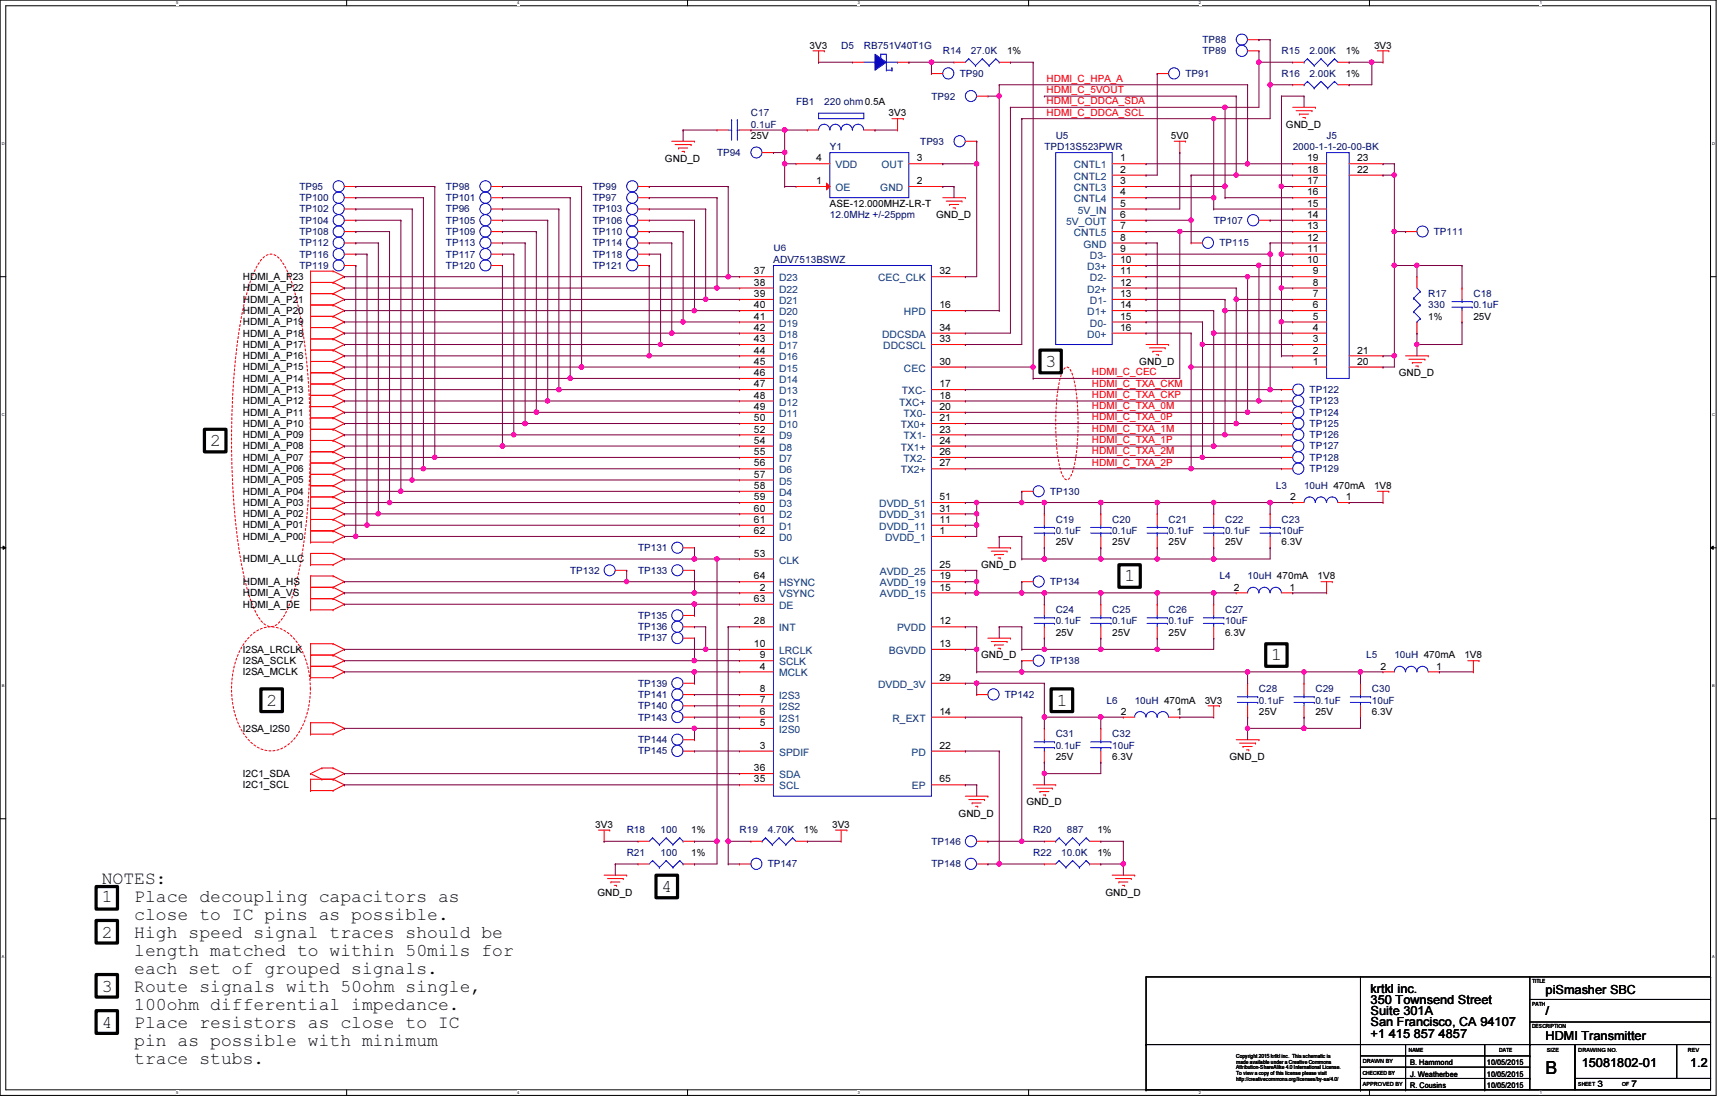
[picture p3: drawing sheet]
<svg xmlns="http://www.w3.org/2000/svg" width="432mm" height="279mm" viewBox="0 0 432 279" stroke-linecap="round" stroke-linejoin="round" font-family="sans-serif">
<defs><g id="words">
<g font-size="4.5">
<text x="261.1" y="91.6">3</text>
<text x="52.5" y="111.3">2</text>
<text x="280.8" y="145.2">1</text>
<text x="317.5" y="164.9">1</text>
<text x="66.5" y="176.2">2</text>
<text x="263.9" y="176.2">1</text>
<text x="25.4" y="220.7">NOTES:</text>
<text x="25.4" y="225.2">1</text>
<text x="33.5" y="225.2">Place decoupling capacitors as</text>
<text x="165.2" y="222.7">4</text>
<text x="33.5" y="229.7">close to IC pins as possible.</text>
<text x="25.4" y="234.2">2</text>
<text x="33.5" y="234.2">High speed signal traces should be</text>
<text x="33.5" y="238.7">length matched to within 50mils for</text>
<text x="33.5" y="243.2">each set of grouped signals.</text>
<text x="25.4" y="247.6">3</text>
<text x="33.5" y="247.6">Route signals with 50ohm single,</text>
<text x="25.4" y="256.6">4</text>
<text x="33.5" y="252.1">100ohm differential impedance.</text>
<text x="33.5" y="256.6">Place resistors as close to IC</text>
<text x="33.5" y="261.1">pin as possible with minimum</text>
<text x="33.5" y="265.6">trace stubs.</text>
<text x="386" y="268.3">B</text>
</g>
<g font-size="3.1">
<text x="342.3" y="247.8">krtkl inc.</text>
<text x="342.3" y="250.7">350 Townsend Street</text>
<text x="386" y="248.1">piSmasher SBC</text>
<text x="342.3" y="253.4">Suite 301A</text>
<text x="342.3" y="256.3">San Francisco, CA 94107</text>
<text x="386" y="253.4">/</text>
<text x="342.3" y="259.1">+1 415 857 4857</text>
<text x="386" y="259.7">HDMI Transmitter</text>
<text x="395" y="266.4">15081802-01</text>
<text x="422.1" y="266.4">1.2</text>
</g>
<g font-size="2.5" fill="#000080">
<text x="300.3" y="10.8">TP88</text>
<text x="210.1" y="12.1">D5</text>
<text x="215.7" y="12.1">RB751V40T1G</text>
<text x="235.5" y="13.5">R14</text>
<text x="242.5" y="13.5">27.0K</text>
<text x="300.3" y="13.5">TP89</text>
<text x="320" y="13.5">R15</text>
<text x="327.1" y="13.5">2.00K</text>
<text x="239.7" y="19.2">TP90</text>
<text x="296.1" y="19.2">TP91</text>
<text x="320" y="19.2">R16</text>
<text x="327.1" y="19.2">2.00K</text>
<text x="187.5" y="29">C17</text>
<text x="198.8" y="26.2">FB1</text>
<text x="205.9" y="26.2">220 ohm0.5A</text>
<text x="232.6" y="24.8">TP92</text>
<text x="187.5" y="31.9">0.1uF</text>
<text x="263.7" y="34.7">U5</text>
<text x="331.3" y="34.7">J5</text>
<text x="179.1" y="38.9">TP94</text>
<text x="207.3" y="37.5">Y1</text>
<text x="229.8" y="36.1">TP93</text>
<text x="260.8" y="37.5">TPD13S523PWR</text>
<text x="322.8" y="37.5">2000-1-1-20-00-BK</text>
<text x="74.8" y="47.4">TP95</text>
<text x="111.4" y="47.4">TP98</text>
<text x="148" y="47.4">TP99</text>
<text x="74.8" y="50.2">TP100</text>
<text x="74.8" y="53">TP102</text>
<text x="111.4" y="50.2">TP101</text>
<text x="111.4" y="53">TP96</text>
<text x="148" y="53">TP103</text>
<text x="148" y="50.2">TP97</text>
<text x="74.8" y="58.7">TP108</text>
<text x="74.8" y="55.8">TP104</text>
<text x="111.4" y="55.8">TP105</text>
<text x="111.4" y="58.7">TP109</text>
<text x="148" y="55.8">TP106</text>
<text x="148" y="58.7">TP110</text>
<text x="207.3" y="54.4">12.0MHz +/-25ppm</text>
<text x="303.1" y="55.8">TP107</text>
<text x="358.1" y="58.7">TP111</text>
<text x="74.8" y="64.3">TP116</text>
<text x="74.8" y="61.5">TP112</text>
<text x="111.4" y="64.3">TP117</text>
<text x="111.4" y="61.5">TP113</text>
<text x="148" y="64.3">TP118</text>
<text x="148" y="61.5">TP114</text>
<text x="193.2" y="65.7">ADV7513BSWZ</text>
<text x="304.5" y="61.5">TP115</text>
<text x="74.8" y="67.1">TP119</text>
<text x="111.4" y="67.1">TP120</text>
<text x="148" y="67.1">TP121</text>
<text x="356.7" y="74.2">R17</text>
<text x="356.7" y="77">330</text>
<text x="368" y="74.2">C18</text>
<text x="368" y="77">0.1uF</text>
<text x="327.1" y="98.1">TP122</text>
<text x="327.1" y="101">TP123</text>
<text x="327.1" y="103.8">TP124</text>
<text x="327.1" y="106.6">TP125</text>
<text x="327.1" y="112.2">TP127</text>
<text x="327.1" y="109.4">TP126</text>
<text x="327.1" y="115.1">TP128</text>
<text x="327.1" y="117.9">TP129</text>
<text x="262.3" y="123.5">TP130</text>
<text x="318.6" y="122.1">L3</text>
<text x="325.7" y="122.1">10uH 470mA</text>
<text x="263.7" y="130.6">C19</text>
<text x="277.7" y="130.6">C20</text>
<text x="291.8" y="130.6">C21</text>
<text x="305.9" y="130.6">C22</text>
<text x="320" y="130.6">C23</text>
<text x="159.3" y="137.6">TP131</text>
<text x="263.7" y="133.4">0.1uF</text>
<text x="277.7" y="133.4">0.1uF</text>
<text x="291.8" y="133.4">0.1uF</text>
<text x="305.9" y="133.4">0.1uF</text>
<text x="320" y="133.4">10uF</text>
<text x="142.4" y="143.3">TP132</text>
<text x="159.3" y="143.3">TP133</text>
<text x="262.3" y="146">TP134</text>
<text x="304.5" y="144.7">L4</text>
<text x="311.6" y="144.7">10uH 470mA</text>
<text x="159.3" y="154.5">TP135</text>
<text x="263.7" y="153.1">C24</text>
<text x="263.7" y="155.9">0.1uF</text>
<text x="277.7" y="153.1">C25</text>
<text x="277.7" y="155.9">0.1uF</text>
<text x="291.8" y="153.1">C26</text>
<text x="291.8" y="155.9">0.1uF</text>
<text x="305.9" y="153.1">C27</text>
<text x="305.9" y="155.9">10uF</text>
<text x="159.3" y="160.1">TP137</text>
<text x="159.3" y="157.4">TP136</text>
<text x="262.3" y="165.8">TP138</text>
<text x="341.2" y="164.4">L5</text>
<text x="348.2" y="164.4">10uH 470mA</text>
<text x="159.3" y="171.4">TP139</text>
<text x="314.4" y="172.8">C28</text>
<text x="328.5" y="172.8">C29</text>
<text x="342.6" y="172.8">C30</text>
<text x="159.3" y="174.2">TP141</text>
<text x="159.3" y="179.9">TP143</text>
<text x="159.3" y="177.1">TP140</text>
<text x="251" y="174.2">TP142</text>
<text x="276.4" y="175.7">L6</text>
<text x="283.4" y="175.7">10uH 470mA</text>
<text x="314.4" y="175.7">0.1uF</text>
<text x="328.5" y="175.7">0.1uF</text>
<text x="342.6" y="175.7">10uF</text>
<text x="159.3" y="185.5">TP144</text>
<text x="263.7" y="184.1">C31</text>
<text x="277.7" y="184.1">C32</text>
<text x="159.3" y="188.3">TP145</text>
<text x="263.7" y="186.9">0.1uF</text>
<text x="277.7" y="186.9">10uF</text>
<text x="156.5" y="208.1">R18</text>
<text x="165" y="208.1">100</text>
<text x="184.7" y="208.1">R19</text>
<text x="191.8" y="208.1">4.70K</text>
<text x="258" y="208.1">R20</text>
<text x="266.4" y="208.1">887</text>
<text x="156.5" y="213.7">R21</text>
<text x="165" y="213.7">100</text>
<text x="232.6" y="210.9">TP146</text>
<text x="258" y="213.7">R22</text>
<text x="265.1" y="213.7">10.0K</text>
<text x="191.8" y="216.5">TP147</text>
<text x="232.6" y="216.5">TP148</text>
</g>
<g font-size="2.5">
<text x="202.2" y="12.1">3V3</text>
<text x="251.5" y="13.5">1%</text>
<text x="336.1" y="13.5">1%</text>
<text x="343.2" y="12.1">3V3</text>
<text x="336.1" y="19.2">1%</text>
<text x="221.9" y="29">3V3</text>
<text x="187.5" y="34.7">25V</text>
<text x="292.4" y="34.7">5V0</text>
<text x="321.1" y="31.9">GND_D</text>
<text x="166.1" y="40.3">GND_D</text>
<text x="203.8" y="40.3">4</text>
<text x="229" y="40.3">3</text>
<text x="279.7" y="40.3">1</text>
<text x="326.4" y="40.3">19</text>
<text x="338.9" y="40.3">23</text>
<text x="203.8" y="46">1</text>
<text x="229" y="46">2</text>
<text x="279.7" y="43.1">2</text>
<text x="279.7" y="46">3</text>
<text x="326.4" y="46">17</text>
<text x="326.4" y="43.1">18</text>
<text x="338.9" y="43.1">22</text>
<text x="207.3" y="51.6">ASE-12.000MHZ-LR-T</text>
<text x="279.7" y="48.8">4</text>
<text x="279.7" y="51.6">5</text>
<text x="326.4" y="51.6">15</text>
<text x="326.4" y="48.8">16</text>
<text x="233.8" y="54.4">GND_D</text>
<text x="279.7" y="54.4">6</text>
<text x="279.7" y="57.2">7</text>
<text x="326.4" y="57.2">13</text>
<text x="326.4" y="54.4">14</text>
<text x="279.7" y="60.1">8</text>
<text x="279.7" y="62.9">9</text>
<text x="279.7" y="65.7">10</text>
<text x="326.4" y="65.7">10</text>
<text x="326.4" y="62.9">11</text>
<text x="326.4" y="60.1">12</text>
<text x="60.7" y="69.9">HDMI_A_P23</text>
<text x="188.3" y="68.5">37</text>
<text x="188.3" y="71.3">38</text>
<text x="234.6" y="68.5">32</text>
<text x="279.7" y="68.5">11</text>
<text x="279.7" y="71.3">12</text>
<text x="327.9" y="71.3">8</text>
<text x="327.9" y="68.5">9</text>
<text x="60.7" y="75.6">HDMI_A_P21</text>
<text x="60.7" y="72.8">HDMI_A_P22</text>
<text x="188.3" y="74.2">39</text>
<text x="188.3" y="77">40</text>
<text x="234.6" y="77">16</text>
<text x="279.7" y="74.2">13</text>
<text x="279.7" y="77">14</text>
<text x="327.9" y="77">6</text>
<text x="327.9" y="74.2">7</text>
<text x="60.7" y="81.2">HDMI_A_P19</text>
<text x="60.7" y="78.4">HDMI_A_P20</text>
<text x="188.3" y="79.8">41</text>
<text x="188.3" y="82.6">42</text>
<text x="234.6" y="82.6">34</text>
<text x="279.7" y="79.8">15</text>
<text x="279.7" y="82.6">16</text>
<text x="327.9" y="82.6">4</text>
<text x="327.9" y="79.8">5</text>
<text x="356.7" y="79.8">1%</text>
<text x="368" y="79.8">25V</text>
<text x="60.7" y="89.7">HDMI_A_P16</text>
<text x="60.7" y="86.9">HDMI_A_P17</text>
<text x="60.7" y="84">HDMI_A_P18</text>
<text x="188.3" y="85.4">43</text>
<text x="188.3" y="88.3">44</text>
<text x="234.6" y="85.4">33</text>
<text x="327.9" y="88.3">2</text>
<text x="327.9" y="85.4">3</text>
<text x="338.9" y="88.3">21</text>
<text x="60.7" y="95.3">HDMI_A_P14</text>
<text x="60.7" y="92.5">HDMI_A_P15</text>
<text x="188.3" y="91.1">45</text>
<text x="188.3" y="93.9">46</text>
<text x="234.6" y="91.1">30</text>
<text x="284.5" y="91.1">GND_D</text>
<text x="327.9" y="91.1">1</text>
<text x="338.9" y="91.1">20</text>
<text x="349.3" y="93.9">GND_D</text>
<text x="60.7" y="101">HDMI_A_P12</text>
<text x="60.7" y="98.1">HDMI_A_P13</text>
<text x="188.3" y="96.7">47</text>
<text x="188.3" y="99.5">48</text>
<text x="234.6" y="96.7">17</text>
<text x="234.6" y="99.5">18</text>
<text x="60.7" y="106.6">HDMI_A_P10</text>
<text x="60.7" y="103.8">HDMI_A_P11</text>
<text x="188.3" y="102.4">49</text>
<text x="188.3" y="105.2">50</text>
<text x="188.3" y="108">52</text>
<text x="234.6" y="102.4">20</text>
<text x="234.6" y="105.2">21</text>
<text x="234.6" y="108">23</text>
<text x="60.7" y="112.2">HDMI_A_P08</text>
<text x="60.7" y="109.4">HDMI_A_P09</text>
<text x="188.3" y="110.8">54</text>
<text x="188.3" y="113.6">55</text>
<text x="234.6" y="110.8">24</text>
<text x="234.6" y="113.6">26</text>
<text x="60.7" y="117.9">HDMI_A_P06</text>
<text x="60.7" y="115.1">HDMI_A_P07</text>
<text x="188.3" y="116.5">56</text>
<text x="188.3" y="119.3">57</text>
<text x="234.6" y="116.5">27</text>
<text x="60.7" y="123.5">HDMI_A_P04</text>
<text x="60.7" y="120.7">HDMI_A_P05</text>
<text x="188.3" y="122.1">58</text>
<text x="188.3" y="124.9">59</text>
<text x="234.6" y="124.9">51</text>
<text x="322.2" y="124.9">2</text>
<text x="336.1" y="124.9">1</text>
<text x="343.2" y="122.1">1V8</text>
<text x="60.7" y="132">HDMI_A_P01</text>
<text x="60.7" y="129.2">HDMI_A_P02</text>
<text x="60.7" y="126.3">HDMI_A_P03</text>
<text x="188.3" y="127.7">60</text>
<text x="188.3" y="130.6">61</text>
<text x="234.6" y="130.6">11</text>
<text x="234.6" y="127.7">31</text>
<text x="60.7" y="134.8">HDMI_A_P00</text>
<text x="188.3" y="133.3">62</text>
<text x="234.6" y="133.3">1</text>
<text x="263.7" y="136.2">25V</text>
<text x="277.7" y="136.2">25V</text>
<text x="291.8" y="136.2">25V</text>
<text x="305.9" y="136.2">25V</text>
<text x="320" y="136.2">6.3V</text>
<text x="60.7" y="140.4">HDMI_A_LLC</text>
<text x="188.3" y="139">53</text>
<text x="234.6" y="141.8">25</text>
<text x="245" y="141.8">GND_D</text>
<text x="60.7" y="146">HDMI_A_HS</text>
<text x="60.7" y="148.9">HDMI_A_VS</text>
<text x="188.3" y="144.7">64</text>
<text x="189.7" y="147.4">2</text>
<text x="234.6" y="147.4">15</text>
<text x="234.6" y="144.7">19</text>
<text x="308.1" y="147.4">2</text>
<text x="322" y="147.4">1</text>
<text x="329.1" y="144.7">1V8</text>
<text x="60.7" y="151.7">HDMI_A_DE</text>
<text x="188.3" y="155.9">28</text>
<text x="188.3" y="150.3">63</text>
<text x="234.6" y="155.9">12</text>
<text x="188.3" y="161.5">10</text>
<text x="234.6" y="161.5">13</text>
<text x="263.7" y="158.7">25V</text>
<text x="277.7" y="158.7">25V</text>
<text x="291.8" y="158.7">25V</text>
<text x="305.9" y="158.7">6.3V</text>
<text x="60.7" y="163">I2SA_LRCLK</text>
<text x="60.7" y="165.8">I2SA_SCLK</text>
<text x="189.7" y="167.2">4</text>
<text x="189.7" y="164.4">9</text>
<text x="245" y="164.4">GND_D</text>
<text x="344.8" y="167.2">2</text>
<text x="358.7" y="167.2">1</text>
<text x="365.7" y="164.4">1V8</text>
<text x="60.7" y="168.6">I2SA_MCLK</text>
<text x="189.7" y="172.8">8</text>
<text x="234.6" y="170">29</text>
<text x="189.7" y="178.5">6</text>
<text x="189.7" y="175.6">7</text>
<text x="234.6" y="178.5">14</text>
<text x="280" y="178.5">2</text>
<text x="293.8" y="178.5">1</text>
<text x="300.9" y="175.7">3V3</text>
<text x="314.4" y="178.5">25V</text>
<text x="328.5" y="178.5">25V</text>
<text x="342.6" y="178.5">6.3V</text>
<text x="60.7" y="182.7">I2SA_I2S0</text>
<text x="189.7" y="181.3">5</text>
<text x="189.7" y="186.9">3</text>
<text x="234.6" y="186.9">22</text>
<text x="263.7" y="189.8">25V</text>
<text x="277.7" y="189.8">6.3V</text>
<text x="307" y="189.8">GND_D</text>
<text x="60.7" y="196.8">I2C1_SCL</text>
<text x="60.7" y="194">I2C1_SDA</text>
<text x="188.3" y="195.4">35</text>
<text x="188.3" y="192.6">36</text>
<text x="234.6" y="195.4">65</text>
<text x="239.4" y="203.9">GND_D</text>
<text x="256.3" y="201">GND_D</text>
<text x="148.6" y="206.7">3V3</text>
<text x="172.6" y="208.1">1%</text>
<text x="200.8" y="208.1">1%</text>
<text x="207.8" y="206.7">3V3</text>
<text x="274.1" y="208.1">1%</text>
<text x="172.6" y="213.7">1%</text>
<text x="274.1" y="213.7">1%</text>
<text x="149.2" y="223.6">GND_D</text>
<text x="276.1" y="223.6">GND_D</text>
</g>
<g font-size="2.5" fill="#f00">
<text x="261.4" y="20.4">HDMI_C_HPA_A</text>
<text x="261.4" y="23.2">HDMI_C_5VOUT</text>
<text x="261.4" y="28.9">HDMI_C_DDCA_SCL</text>
<text x="261.4" y="26">HDMI_C_DDCA_SDA</text>
<text x="272.7" y="93.7">HDMI_C_CEC</text>
<text x="272.7" y="96.5">HDMI_C_TXA_CKM</text>
<text x="272.7" y="99.4">HDMI_C_TXA_CKP</text>
<text x="272.7" y="105">HDMI_C_TXA_0P</text>
<text x="272.7" y="102.2">HDMI_C_TXA_0M</text>
<text x="272.7" y="107.8">HDMI_C_TXA_1M</text>
<text x="272.7" y="113.5">HDMI_C_TXA_2M</text>
<text x="272.7" y="110.6">HDMI_C_TXA_1P</text>
<text x="272.7" y="116.3">HDMI_C_TXA_2P</text>
</g>
<g font-size="2.5" fill="#004080">
<text x="208.7" y="47.7">OE</text>
<text x="208.7" y="42">VDD</text>
<text x="219.8" y="47.7">GND</text>
<text x="220.1" y="42">OUT</text>
<text x="268.2" y="42">CNTL1</text>
<text x="268.2" y="44.9">CNTL2</text>
<text x="268.2" y="47.7">CNTL3</text>
<text x="268.2" y="50.5">CNTL4</text>
<text x="269.2" y="53.3">5V_IN</text>
<text x="266.3" y="56.1">5V_OUT</text>
<text x="268.2" y="59">CNTL5</text>
<text x="270.6" y="61.8">GND</text>
<text x="272.2" y="64.6">D3-</text>
<text x="194.6" y="70.2">D23</text>
<text x="219.3" y="70.2">CEC_CLK</text>
<text x="271.5" y="67.4">D3+</text>
<text x="272.2" y="70.2">D2-</text>
<text x="194.6" y="73.1">D22</text>
<text x="194.6" y="75.9">D21</text>
<text x="271.5" y="73.1">D2+</text>
<text x="272.2" y="75.9">D1-</text>
<text x="194.6" y="78.7">D20</text>
<text x="194.6" y="81.5">D19</text>
<text x="225.8" y="78.7">HPD</text>
<text x="271.5" y="78.7">D1+</text>
<text x="272.2" y="81.5">D0-</text>
<text x="194.6" y="84.3">D18</text>
<text x="194.6" y="87.2">D17</text>
<text x="220.3" y="84.3">DDCSDA</text>
<text x="220.6" y="87.2">DDCSCL</text>
<text x="271.5" y="84.3">D0+</text>
<text x="194.6" y="90">D16</text>
<text x="194.6" y="92.8">D15</text>
<text x="194.6" y="95.6">D14</text>
<text x="225.8" y="92.8">CEC</text>
<text x="194.6" y="98.4">D13</text>
<text x="194.6" y="101.3">D12</text>
<text x="224.5" y="101.3">TXC+</text>
<text x="225.2" y="98.4">TXC-</text>
<text x="194.6" y="104.1">D11</text>
<text x="194.6" y="106.9">D10</text>
<text x="225" y="106.9">TX0+</text>
<text x="225.6" y="104.1">TX0-</text>
<text x="194.6" y="109.7">D9</text>
<text x="194.6" y="112.5">D8</text>
<text x="225" y="112.5">TX1+</text>
<text x="225.6" y="109.7">TX1-</text>
<text x="194.6" y="115.4">D7</text>
<text x="194.6" y="118.2">D6</text>
<text x="225" y="118.2">TX2+</text>
<text x="225.6" y="115.4">TX2-</text>
<text x="194.6" y="121">D5</text>
<text x="194.6" y="123.8">D4</text>
<text x="194.6" y="126.6">D3</text>
<text x="194.6" y="129.5">D2</text>
<text x="219.6" y="129.5">DVDD_31</text>
<text x="219.6" y="126.6">DVDD_51</text>
<text x="194.6" y="132.3">D1</text>
<text x="194.6" y="135.1">D0</text>
<text x="219.6" y="132.3">DVDD_11</text>
<text x="221" y="135.1">DVDD_1</text>
<text x="194.6" y="140.7">CLK</text>
<text x="219.7" y="143.6">AVDD_25</text>
<text x="194.6" y="149.2">VSYNC</text>
<text x="194.6" y="146.4">HSYNC</text>
<text x="219.7" y="149.2">AVDD_15</text>
<text x="219.7" y="146.4">AVDD_19</text>
<text x="194.6" y="152">DE</text>
<text x="194.6" y="157.6">INT</text>
<text x="224" y="157.6">PVDD</text>
<text x="194.6" y="166.1">SCLK</text>
<text x="194.6" y="163.3">LRCLK</text>
<text x="222" y="163.3">BGVDD</text>
<text x="194.6" y="168.9">MCLK</text>
<text x="219.3" y="171.7">DVDD_3V</text>
<text x="194.6" y="177.4">I2S2</text>
<text x="194.6" y="174.6">I2S3</text>
<text x="194.6" y="183">I2S0</text>
<text x="194.6" y="180.2">I2S1</text>
<text x="222.9" y="180.2">R_EXT</text>
<text x="194.6" y="188.7">SPDIF</text>
<text x="227.6" y="188.7">PD</text>
<text x="194.6" y="197.1">SCL</text>
<text x="194.6" y="194.3">SDA</text>
<text x="227.8" y="197.1">EP</text>
</g>
<text font-size="2.2" fill="#000080" x="193.2" y="62.7">U6</text>
<g font-size="2.2">
<text x="399" y="271.3">3</text>
<text x="407.4" y="271.3">7</text>
</g>
<g font-size="1.9">
<text x="352.2" y="268.8">J. Weatherbee</text>
<text x="352.2" y="266">B. Hammond</text>
<text x="371.3" y="266">10/05/2015</text>
<text x="371.3" y="268.8">10/05/2015</text>
<text x="352.2" y="271.6">R. Cousins</text>
<text x="371.3" y="271.6">10/05/2015</text>
</g>
<g font-size="1.4">
<text x="382.6" y="245.5">TITLE</text>
<text x="382.6" y="251.1">PATH</text>
<text x="382.6" y="256.8">DESCRIPTION</text>
<text x="351.9" y="262.7">NAME</text>
<text x="374.4" y="262.7">DATE</text>
<text x="386.3" y="262.7">SIZE</text>
<text x="394.2" y="262.7">DRAWING NO.</text>
<text x="421.5" y="262.7">REV</text>
<text x="308.7" y="264.1">Copyright 2015 krtkl inc. This schematic is</text>
<text x="308.7" y="265.6">made available under a Creative Commons</text>
<text x="308.7" y="267">Attribution-ShareAlike 4.0 International License.</text>
<text x="308.7" y="268.4">To view a copy of this license please visit</text>
<text x="308.7" y="269.9">http://creativecommons.org/licenses/by-sa/4.0/</text>
<text x="340.3" y="265.5">DRAWN BY</text>
<text x="340.3" y="268.4">CHECKED BY</text>
<text x="340.3" y="271.1">APPROVED BY</text>
<text x="394.2" y="271.1">SHEET</text>
<text x="405.1" y="271.1">OF</text>
</g>
<g font-size="1">
<text x="44" y="1.1">5</text>
<text x="129.1" y="1.1">4</text>
<text x="214.2" y="1.1">3</text>
<text x="299.4" y="1.1">2</text>
<text x="384.6" y="1.1">1</text>
<text x=".4" y="36.2">D</text>
<text x="427.6" y="36.2">D</text>
<text x=".4" y="103.8">C</text>
<text x="427.6" y="103.8">C</text>
<text x=".4" y="171.5">B</text>
<text x="427.6" y="171.5">B</text>
<text x=".4" y="239.1">A</text>
<text x="427.6" y="239.1">A</text>
<text x="44" y="273.2">5</text>
<text x="129.1" y="273.2">4</text>
<text x="214.2" y="273.2">3</text>
<text x="299.4" y="273.2">2</text>
<text x="384.6" y="273.2">1</text>
</g>
</g></defs>
<path d="M0 0h428.6v273.5h-428.6zM1.4 1.4h425.8v270.7h-425.8z" fill="none" stroke="#000" stroke-width=".25"/>
<g fill="#fff">
<path d="M44 .2h.5v1.2h-.5z"/>
<path d="M44 272.3h.5v1.1h-.5z"/>
</g>
<path d="M86.6 0v1.4M86.6 272.1v1.4" fill="none" stroke="#000" stroke-width=".25"/>
<g fill="#fff">
<path d="M129.1 .2h.6v1.2h-.6z"/>
<path d="M129.1 272.3h.6v1.1h-.6z"/>
</g>
<path d="M171.7 0v1.4M171.7 272.1v1.4" fill="none" stroke="#000" stroke-width=".25"/>
<g fill="#fff">
<path d="M214.2 .2h.6v1.2h-.6z"/>
<path d="M214.2 272.3h.6v1.1h-.6z"/>
</g>
<path d="M256.9 0v1.4M256.9 272.1v1.4" fill="none" stroke="#000" stroke-width=".25"/>
<g fill="#fff">
<path d="M299.4 .2h.6v1.2h-.6z"/>
<path d="M299.4 272.3h.6v1.1h-.6z"/>
</g>
<path d="M342 0v1.4M342 272.1v1.4" fill="none" stroke="#000" stroke-width=".25"/>
<g fill="#fff">
<path d="M384.6 .2h.5v1.2h-.5z"/>
<path d="M384.6 272.3h.5v1.1h-.5z"/>
<path d="M.4 35.3h.7v1.1h-.7z"/>
<path d="M427.6 35.3h.7v1.1h-.7z"/>
<path d="M.4 102.9h.7v1.2h-.7z"/>
<path d="M427.6 102.9h.7v1.2h-.7z"/>
</g>
<path d="M0 69.1h1.4M427.2 69.1h1.4" fill="none" stroke="#000" stroke-width=".25"/>
<g fill="#fff">
<path d="M.4 170.6h.7v1.1h-.7z"/>
<path d="M427.6 170.6h.6v1.1h-.6z"/>
</g>
<path d="M0 136.8h1.4M.8 136.4l.6 .4-.6 .4zM427.2 136.8l.7-.4v.8zM427.2 136.8h1.4" fill="none" stroke="#000" stroke-width=".25"/>
<path d="M.8 136.4l.6 .4-.6 .4zM427.2 136.8l.7-.4v.8z" fill="#000"/>
<g fill="#fff">
<path d="M.4 238.3h.7v1.1h-.7z"/>
<path d="M427.6 238.3h.6v1.1h-.6z"/>
</g>
<g fill="none" stroke="#000" stroke-width=".25">
<path d="M0 204.4h1.4M427.2 204.4h1.4M339.8 243.9h.1M339.8 243.9v28.2M382.1 243.9v16.9M382.1 249.6h45.1M382.1 255.2h45.1M427.2 243.9h.1M427.2 249.6h.1M427.2 255.2h.1M427.2 243.9h-141v28.2M427.2 243.9v16.9"/>
<path d="M286.2 272.1h.1M286.2 260.8h.1M286.2 272.1h95.9M286.2 260.8h95.9M339.8 272.1h.1M339.8 266.4h.1M339.8 263.7h42.3M339.8 266.4h42.3M339.8 269.3h42.3M351 272.1h.1M351 260.8v11.3M370.8 272.1h.1"/>
<path d="M370.8 260.8v11.3M382.1 260.8h11.2v11.3h-11.2zM382.1 260.8h.1M382.1 263.7h.1M382.1 269.3h.1M393.3 269.3h33.9v2.8h-33.9zM393.3 260.8h25.4v8.5h-25.4zM418.7 260.8h8.5v8.5h-8.5z"/>
</g>
<path d="M259.7 87.4h5.3v5.7h-5.3zM51.1 107.2h5.3v5.6h-5.3zM279.4 141h5.4v5.6h-5.4zM65.2 172h5.3v5.7h-5.3zM262.5 172h5.4v5.7h-5.4zM316.1 160.7h5.3v5.7h-5.3zM163.8 218.5h5.4v5.7h-5.4zM24 221.4h5.3v5.6h-5.3zM24 229.8h5.3v5.7h-5.3zM24 252.3h5.3v5.7h-5.3zM24 243.3h5.3v5.7h-5.3z" fill="none" stroke="#000" stroke-width=".8"/>
<path d="M65.5 64.6a2.63 2.63 0 0 1 4.3 0 21 21 0 0 1 3.8 8.2 155.2 155.2 0 0 1 3.9 40.6 142.5 142.5 0 0 1-3.9 33.7 21 21 0 0 1-3.8 8.2 2.63 2.63 0 0 1-4.3 0 21 21 0 0 1-3.8-8.2 156.3 156.3 0 0 1-3.8-40.6 142.9 142.9 0 0 1 3.8-33.7 20.9 20.9 0 0 1 3.8-8.2zM266.1 91.8l.3-.1a2.33 2.33 0 0 1 1.4 1.9 53.8 53.8 0 0 1 0 24.3 2.34 2.34 0 0 1-1.4 1.9 2.33 2.33 0 0 1-1.4-1.9 54.5 54.5 0 0 1 0-24.3l.7-1.4zM62.7 158.6a7 7 0 0 1 10.8 .9 21.2 21.2 0 0 1 3.1 18.9 12.7 12.7 0 0 1-6.8 8.7 7.2 7.2 0 0 1-7.9-2.6 21.3 21.3 0 0 1-3.2-18.9 15.2 15.2 0 0 1 4-7z" fill="none" stroke="#f00" stroke-width=".25" stroke-dasharray=".5 .5"/>
<g fill="none" stroke="#f00" stroke-width=".25">
<path d="M203 12.7h2.9M204.4 15.5h.1M204.4 12.7v2.8M205.9 12.7h.1M311.6 12.7h2.8M314.4 12.7h.1M344 12.7h2.8M345.4 15.5h.1M345.4 12.7v2.8M346.8 12.7h.1M167.8 35.3h5.6M168.6 36.1h4"/>
<path d="M169.5 37h.1M169.5 37h2.2M170.3 37.8h.6M170.9 37.8h.1M172.6 36.1h.1M173.4 35.3h.1M222.8 29.6h2.8M224.2 32.5h.1M224.2 29.6v2.9M225.6 29.6h.1M243.9 24h2.8M246.7 24h.1"/>
<path d="M293.2 35.3h2.9M294.6 38.1h.1M294.6 35.3v2.8M296.1 35.3h.1M322.8 26.8h5.7M323.7 27.6h4M324.5 28.5h.1M324.5 28.5h2.3M325.4 29.3h.6M326 29.3h.1M327.7 27.6h.1M328.5 26.8h.1"/>
<path d="M86 49.4h2.9M86 57.8h2.9M88.9 49.4h.1M88.9 57.8h.1M159.3 46.6h2.8M159.3 55h2.8M162.1 46.6h.1M162.1 55h.1M235.5 49.4h5.6M236.3 50.2h3.9M237.2 51.1h.1M237.2 51.1h2.2"/>
<path d="M238 51.9h.5M238.5 51.9h.1M240.2 50.2h.1M241.1 49.4h.1M314.4 55h2.8M317.2 55h.1M77.6 79h.1M77.6 76.2h.1M77.6 73.3h.1M77.6 70.5h.1M77.6 67.7h.1M77.6 67.7v67.7"/>
<path d="M77.6 79h5.6M77.6 76.2h5.6M77.6 73.3h5.6M77.6 70.5h5.6M77.6 67.7h5.6M83.2 79h.1M83.2 76.2h.1M83.2 73.3h.1M83.2 70.5h.1M83.2 67.7h.1M83.2 79l2.8 1.4M83.2 76.2l2.8 1.4"/>
<path d="M83.2 73.3l2.8 1.5M83.2 70.5l2.8 1.4M83.2 67.7l2.8 1.4M86 77.6h.1M86 74.8h.1M86 71.9h.1M86 69.1h.1M86 77.6l-2.8 1.4M86 74.8l-2.8 1.4M86 71.9l-2.8 1.4M86 69.1l-2.8 1.4M86 60.7h2.9"/>
<path d="M86 63.5h2.9M88.9 63.5h.1M88.9 60.7h.1M184.7 69.1h.1M184.7 71.9h.1M184.7 74.8h.1M184.7 77.6h.1M184.7 77.6h8.5M184.7 69.1h8.5M184.7 71.9h8.5M184.7 74.8h8.5M232.6 77.6h8.5"/>
<path d="M232.6 69.1h8.5M241.1 77.6h.1M241.1 69.1h.1M297.5 60.7h.1M297.5 60.7h2.8M77.6 98.7h.1M77.6 95.9h.1M77.6 93.1h.1M77.6 90.3h.1M77.6 87.4h.1M77.6 84.6h.1M77.6 81.8h.1"/>
<path d="M77.6 98.7h5.6M77.6 95.9h5.6M77.6 93.1h5.6M77.6 90.3h5.6M77.6 87.4h5.6M77.6 84.6h5.6M77.6 81.8h5.6M83.2 98.7h.1M83.2 95.9h.1M83.2 93.1h.1M83.2 90.3h.1M83.2 87.4h.1"/>
<path d="M83.2 84.6h.1M83.2 81.8h.1M83.2 98.7l2.8 1.4M83.2 95.9l2.8 1.4M83.2 93.1l2.8 1.4M83.2 90.3l2.8 1.4M83.2 87.4l2.8 1.5M83.2 84.6l2.8 1.4M83.2 81.8l2.8 1.4M86 97.3h.1M86 94.5h.1M86 91.7h.1"/>
<path d="M86 88.9h.1M86 86h.1M86 83.2h.1M86 80.4h.1M86 97.3l-2.8 1.4M86 94.5l-2.8 1.4M86 91.7l-2.8 1.4M86 88.9l-2.8 1.4M86 86l-2.8 1.4M86 83.2l-2.8 1.4M86 80.4l-2.8 1.4M184.7 80.4h.1"/>
<path d="M184.7 83.2h.1M184.7 86h.1M184.7 88.9h.1M184.7 91.7h.1M184.7 94.5h.1M184.7 97.3h.1M184.7 88.9h8.5M184.7 86h8.5M184.7 97.3h8.5M184.7 91.7h8.5M184.7 83.2h8.5M184.7 80.4h8.5"/>
<path d="M184.7 94.5h8.5M232.6 86h8.5M232.6 97.3h8.5M232.6 91.7h8.5M232.6 83.2h8.5M241.1 97.3h.1M241.1 91.7h.1M241.1 86h.1M241.1 83.2h.1M286.2 86h5.6M287.1 86.9h3.9M287.9 87.7h.1"/>
<path d="M287.9 87.7h2.3M288.8 88.6h.5M289.3 88.6h.1M291 86.9h.1M291.8 86h.1M351 88.9h5.7M351.9 89.7h4M352.7 90.6h.1M352.7 90.6h2.3M353.6 91.4h.6M354.2 91.4h.1M355.9 89.7h.1"/>
<path d="M356.7 88.9h.1M77.6 118.4h.1M77.6 115.6h.1M77.6 112.8h.1M77.6 110h.1M77.6 107.2h.1M77.6 104.4h.1M77.6 101.5h.1M77.6 118.4h5.6M77.6 115.6h5.6M77.6 112.8h5.6M77.6 110h5.6"/>
<path d="M77.6 107.2h5.6M77.6 104.4h5.6M77.6 101.5h5.6M83.2 118.4h.1M83.2 115.6h.1M83.2 112.8h.1M83.2 110h.1M83.2 107.2h.1M83.2 104.4h.1M83.2 101.5h.1M83.2 118.4l2.8 1.4M83.2 115.6l2.8 1.5"/>
<path d="M83.2 112.8l2.8 1.4M83.2 110l2.8 1.4M83.2 107.2l2.8 1.4M83.2 104.4l2.8 1.3M83.2 101.5l2.8 1.5M86 119.8h.1M86 117.1h.1M86 114.2h.1M86 111.4h.1M86 108.6h.1M86 105.7h.1M86 103h.1"/>
<path d="M86 100.1h.1M86 119.8l-2.8 1.5M86 117.1l-2.8 1.3M86 114.2l-2.8 1.4M86 111.4l-2.8 1.4M86 108.6l-2.8 1.4M86 105.7l-2.8 1.5M86 103l-2.8 1.4M86 100.1l-2.8 1.4M184.7 100.1h.1M184.7 103h.1M184.7 105.7h.1"/>
<path d="M184.7 108.6h.1M184.7 111.4h.1M184.7 114.2h.1M184.7 117.1h.1M184.7 119.8h.1M184.7 100.1h8.5M184.7 103h8.5M184.7 105.7h8.5M184.7 108.6h8.5M184.7 111.4h8.5M184.7 114.2h8.5M184.7 117.1h8.5"/>
<path d="M184.7 119.8h8.5M232.6 100.1h8.5M232.6 103h8.5M232.6 105.7h8.5M232.6 108.6h8.5M232.6 111.4h8.5M232.6 114.2h8.5M232.6 117.1h8.5M241.1 100.1h.1M241.1 103h.1M241.1 105.7h.1M241.1 108.6h.1"/>
<path d="M241.1 111.4h.1M241.1 114.2h.1M241.1 117.1h.1M320 114.2h.1M320 117.1h.1M320 114.2h2.8M320 117.1h2.8M77.6 132.5h.1M77.6 135.4h.1M77.6 129.7h.1M77.6 126.9h.1M77.6 124.1h.1"/>
<path d="M77.6 121.3h.1M77.6 138.2h.1M77.6 135.4h5.6M77.6 132.5h5.6M77.6 138.2v2.8M77.6 129.7h5.6M77.6 126.9h5.6M77.6 124.1h5.6M77.6 121.3h5.6M77.6 138.2h5.6M83.2 135.4h.1M83.2 132.5h.1"/>
<path d="M83.2 129.7h.1M83.2 126.9h.1M83.2 124.1h.1M83.2 121.3h.1M83.2 138.2h.1M83.2 132.5l2.8 1.4M83.2 129.7l2.8 1.4M83.2 126.9l2.8 1.4M83.2 124.1l2.8 1.4M83.2 121.3l2.8 1.4M83.2 138.2l2.8 1.4M86 133.9h.1"/>
<path d="M86 131.1h.1M86 128.3h.1M86 125.5h.1M86 122.7h.1M86 139.6h.1M86 133.9l-2.8 1.5M86 131.1l-2.8 1.4M86 128.3l-2.8 1.4M86 125.5l-2.8 1.4M86 122.7l-2.8 1.4M86 139.6l-2.8 1.4M184.7 139.6h.1"/>
<path d="M184.7 122.7h.1M184.7 125.5h.1M184.7 128.3h.1M184.7 131.1h.1M184.7 133.9h.1M184.7 122.7h8.5M184.7 133.9h8.5M184.7 131.1h8.5M184.7 128.3h8.5M184.7 125.5h8.5M184.7 139.6h8.5M232.6 133.9h8.5"/>
<path d="M232.6 131.1h8.5M232.6 128.3h8.5M232.6 125.5h8.5M241.1 133.9h.1M241.1 131.1h.1M241.1 128.3h.1M241.1 125.5h.1M246.7 136.8h5.6M247.6 137.6h3.9M248.4 138.5h.1M248.4 138.5h2.3M249.3 139.3h.5"/>
<path d="M249.8 139.3h.1M251.5 137.6h.1M252.3 136.8h.1M260.8 128.3h.1M260.8 136.8h.1M260.8 128.3v2.8M260.8 133.9v2.9M344 122.7h2.8M345.4 125.5h.1M345.4 122.7v2.8M346.8 122.7h.1M77.6 141h.1"/>
<path d="M77.6 143.8h.1M77.6 146.6h.1M77.6 149.5h.1M77.6 152.3h.1M77.6 143.8v8.5M77.6 141h5.6M77.6 146.6h5.6M77.6 143.8h5.6M77.6 149.5h5.6M77.6 152.3h5.6M83.2 141h.1M83.2 146.6h.1"/>
<path d="M83.2 143.8h.1M83.2 149.5h.1M83.2 152.3h.1M83.2 143.8l2.8 1.4M83.2 146.6l2.8 1.4M83.2 149.5l2.8 1.4M86 145.2h.1M86 148h.1M86 150.9h.1M86 145.2l-2.8 1.4M86 148l-2.8 1.5M86 150.9l-2.8 1.4"/>
<path d="M170.6 159.3h2.8M170.6 142.4h2.8M173.4 142.4h.1M173.4 159.3h.1M184.7 148h.1M184.7 156.5h.1M184.7 150.9h.1M184.7 145.2h.1M184.7 145.2h8.5M184.7 148h8.5M184.7 156.5h8.5M184.7 150.9h8.5"/>
<path d="M232.6 145.2h8.5M232.6 142.4h8.5M232.6 148h8.5M232.6 156.5h8.5M241.1 156.5h.1M241.1 148h.1M241.1 145.2h.1M241.1 142.4h.1M246.7 159.3h5.6M252.3 159.3h.1M289 150.9h.1M289 159.3h.1"/>
<path d="M289 150.9v2.8M289 156.5v2.8M303.1 150.9h.1M303.1 159.3h.1M303.1 150.9v2.8M303.1 156.5v2.8M329.9 145.2h2.8M331.3 148h.1M331.3 145.2v2.8M332.7 145.2h.1M77.6 160.7h.1M77.6 163.6h.1"/>
<path d="M77.6 166.4h.1M77.6 169.2h.1M77.6 160.7v8.5M77.6 163.6h5.6M77.6 160.7h5.6M77.6 166.4h5.6M77.6 169.2h5.6M83.2 163.6h.1M83.2 160.7h.1M83.2 166.4h.1M83.2 169.2h.1M83.2 160.7l2.8 1.4"/>
<path d="M83.2 163.6l2.8 1.4M83.2 166.4l2.8 1.4M86 162.1h.1M86 165h.1M86 167.8h.1M86 162.1l-2.8 1.5M86 165l-2.8 1.4M86 167.8l-2.8 1.4M170.6 170.6h2.8M173.4 170.6h.1M184.7 167.8h.1M184.7 179.1h.1"/>
<path d="M184.7 176.2h.1M184.7 173.4h.1M184.7 165h.1M184.7 162.1h.1M184.7 176.2h8.5M184.7 165h8.5M184.7 167.8h8.5M184.7 179.1h8.5M184.7 173.4h8.5M184.7 162.1h8.5M232.6 179.1h8.5M232.6 162.1h8.5"/>
<path d="M232.6 170.6h8.5M241.1 162.1h.1M241.1 179.1h.1M241.1 170.6h.1M247.6 160.2h3.9M248.4 161h.1M248.4 161h2.3M249.3 161.9h.5M249.8 161.9h.1M251.5 160.2h.1M255.2 165h.1M255.2 165h2.8"/>
<path d="M301.7 176.2h2.8M303.1 179.1h.1M303.1 176.2v2.9M304.5 176.2h.1M325.7 170.6h.1M325.7 179.1h.1M325.7 170.6v2.8M325.7 176.2v2.9M366.6 165h2.8M368 167.8h.1M368 165v2.8M369.4 165h.1"/>
<path d="M77.6 180.5h.1M77.6 183.3h.1M77.6 194.6h.1M77.6 197.4h.1M77.6 193.2h.1M77.6 180.5v2.8M77.6 194.6v2.8M77.6 183.3h5.6M77.6 180.5h5.6M77.6 197.4h5.6M77.6 194.6h5.6M77.6 193.2l2.8 1.4"/>
<path d="M80.4 191.8h.1M80.4 194.6h.1M80.4 191.8l-2.8 1.4M80.4 191.8h2.8M83.2 183.3h.1M83.2 180.5h.1M83.2 197.4h.1M83.2 194.6h.1M83.2 191.8h.1M83.2 180.5l2.8 1.4M83.2 194.6l2.8 1.4M83.2 191.8l2.8 1.4"/>
<path d="M86 181.9h.1M86 196h.1M86 193.2h.1M86 181.9l-2.8 1.4M86 196l-2.8 1.4M86 193.2l-2.8 1.4M170.6 187.5h2.8M173.4 187.5h.1M184.7 187.5h.1M184.7 181.9h.1M184.7 196h.1M184.7 193.2h.1"/>
<path d="M184.7 196h8.5M184.7 187.5h8.5M184.7 181.9h8.5M184.7 193.2h8.5M232.6 196h8.5M232.6 187.5h8.5M241.1 187.5h.1M241.1 196h.1M241.1 198.8h5.6M241.9 199.6h4M245.9 199.6h.1M246.7 198.8h.1"/>
<path d="M258 196h5.7M258.9 196.8h3.9M259.7 197.7h.1M259.7 197.7h2.3M260.6 198.5h.5M261.1 198.5h.1M262.8 196.8h.1M263.7 196h.1M274.9 181.9h.1M274.9 190.3h.1M274.9 181.9v2.8M274.9 187.5v2.8"/>
<path d="M308.7 184.7h5.7M309.6 185.5h4M310.4 186.4h.1M310.4 186.4h2.3M311.3 187.2h.6M311.9 187.2h.1M313.6 185.5h.1M314.4 184.7h.1M149.5 207.3h2.8M150.9 210.1h.1M150.9 218.5h5.6M150.9 207.3v2.8"/>
<path d="M151.7 219.4h4M152.3 207.3h.1M155.7 219.4h.1M156.5 218.5h.1M159.3 210.1h.1M159.3 210.1h2.8M170.6 210.1h2.8M173.4 210.1h.1M187.5 210.1h.1M187.5 210.1h2.8M198.8 210.1h2.8M201.6 210.1h.1"/>
<path d="M208.7 207.3h2.8M210.1 210.1h.1M210.1 207.3v2.8M211.5 207.3h.1M242.8 200.5h.1M242.8 200.5h2.2M243.6 201.3h.6M243.9 215.7h2.8M244.2 201.3h.1M246.7 215.7h.1M277.7 218.5h5.7M278.6 219.4h3.9"/>
<path d="M282.5 219.4h.1M283.4 218.5h.1M152.6 220.2h.1M152.6 220.2h2.2M153.4 221.1h.6M154 221.1h.1M279.4 220.2h.1M279.4 220.2h2.3M280.3 221.1h.5M280.8 221.1h.1"/>
</g>
<g fill="none" stroke="#00f" stroke-width=".25">
<path d="M207.3 38.1h19.7v11.3h-19.7zM193.2 66.3h39.4v132.5h-39.4zM258.3 133.1h5.1M258.3 131.7h5.1M260.8 131.7h.1M260.8 133.1h.1M260.8 131.1v.6M260.8 133.1v.8M263.4 133.1h.1M263.4 131.7h.1M286.5 155.7h5M286.5 154.3h5"/>
<path d="M289 154.3h.1M289 155.7h.1M289 153.7v.6M289 155.7v.8M291.5 155.7h.1M291.5 154.3h.1M300.6 155.7h5M300.6 154.3h5M303.1 154.3h.1M303.1 155.7h.1M303.1 153.7v.6M303.1 155.7v.8"/>
<path d="M305.6 155.7h.1M305.6 154.3h.1M323.1 175.4h5.1M323.1 174h5.1M325.7 174h.1M325.7 175.4h.1M325.7 173.4v.6M325.7 175.4v.8M328.2 175.4h.1M328.2 174h.1M272.4 186.7h5.1M272.4 185.3h5.1"/>
<path d="M274.9 185.3h.1M274.9 186.7h.1M274.9 184.7v.6M274.9 186.7v.8M277.5 186.7h.1M277.5 185.3h.1M163 209.2h.1M163 209.2l-.9 .9M163 209.2l1.7 1.7M164.7 210.9h.1M166.4 209.2h.1M166.4 209.2l-1.7 1.7"/>
<path d="M166.4 209.2l1.7 1.7M168.1 210.9h.1M169.8 209.2h.1M169.8 209.2l-1.7 1.7M169.8 209.2l.8 .9M170.6 210.1h.1M190.3 210.1h.1M191.2 209.2h.1M191.2 209.2l1.7 1.7M191.2 209.2l-.9 .9M192.9 210.9h.1M194.6 209.2h.1"/>
<path d="M194.6 209.2l1.7 1.7M194.6 209.2l-1.7 1.7M196.3 210.9h.1M198 209.2h.1M198 209.2l.8 .9M198 209.2l-1.7 1.7"/>
<circle cx="310.1" cy="12.7" r="1.4"/>
<circle cx="242.5" cy="24" r="1.39"/>
<circle cx="84.6" cy="49.4" r="1.4"/>
<circle cx="84.6" cy="57.8" r="1.39"/>
<circle cx="157.9" cy="46.5" r="1.4"/>
<circle cx="157.9" cy="55" r="1.4"/>
<circle cx="313" cy="55" r="1.4"/>
<circle cx="84.6" cy="63.5" r="1.4"/>
<circle cx="84.6" cy="60.6" r="1.4"/>
<circle cx="301.7" cy="60.6" r="1.39"/>
<circle cx="324.2" cy="117" r="1.4"/>
<circle cx="324.2" cy="114.2" r="1.39"/>
<circle cx="169.2" cy="159.3" r="1.4"/>
<circle cx="169.2" cy="142.4" r="1.39"/>
<circle cx="169.2" cy="170.6" r="1.39"/>
<circle cx="259.4" cy="164.9" r="1.38"/>
<circle cx="169.2" cy="187.5" r="1.4"/>
<circle cx="242.5" cy="215.7" r="1.4"/>
</g>
<path d="M206.4 45.7l.9 .9-.9 .8z" fill="#f00"/>
<g fill="none" stroke="#f00" stroke-width=".25">
<path d="M238.3 15.5h.1M238.3 15.5h2.8M249.6 15.5h2.7M252.3 15.5h.1M322.8 15.5h.1M322.8 15.5h2.9M334.1 15.5h2.8M336.9 15.5h.1M179.1 32.5h.1M179.1 32.5h2.8M184.7 32.5h2.8M187.5 32.5h.1"/>
<path d="M201.6 32.5h.1M201.6 32.5h2.8M215.7 32.5h2.8M218.5 32.5h.1M241.1 35.3h2.8M243.9 35.3h.1M322.8 21.2h.1M322.8 21.2h2.9M334.1 21.2h2.8M336.9 21.2h.1M86 55h2.9M86 52.2h2.9"/>
<path d="M88.9 55h.1M88.9 52.2h.1M122.7 46.6h2.8M122.7 55h2.8M122.7 49.4h2.8M125.5 46.6h.1M125.5 55h.1M125.5 49.4h.1M159.3 57.8h2.8M159.3 52.2h2.8M162.1 57.8h.1M162.1 52.2h.1"/>
<path d="M198.8 46.6h.1M198.8 40.9h.1M198.8 46.6h8.5M198.8 40.9h8.5M206.4 45.7l.9 .9-.9 .8zM227 46.6h8.5M227 40.9h8.5M235.5 46.6h.1M235.5 40.9h.1M277.7 46.6h8.5M277.7 40.9h8.5M277.7 57.8h8.5"/>
<path d="M277.7 55h8.5M277.7 52.2h8.5M277.7 49.4h8.5M277.7 43.7h8.5M286.2 40.9h.1M286.2 43.7h.1M286.2 46.6h.1M286.2 49.4h.1M286.2 52.2h.1M286.2 55h.1M286.2 57.8h.1M86 66.3h2.9"/>
<path d="M88.9 66.3h.1M122.7 66.3h2.8M122.7 63.5h2.8M122.7 60.7h2.8M125.5 63.5h.1M125.5 66.3h.1M125.5 60.7h.1M159.3 66.3h2.8M159.3 63.5h2.8M162.1 66.3h.1M162.1 63.5h.1M277.7 66.3h8.5"/>
<path d="M277.7 63.5h8.5M277.7 60.7h8.5M277.7 69.1h8.5M277.7 71.9h8.5M277.7 74.8h8.5M277.7 77.6h8.5M286.2 60.7h.1M286.2 63.5h.1M286.2 66.3h.1M286.2 69.1h.1M286.2 71.9h.1M286.2 74.8h.1"/>
<path d="M286.2 77.6h.1M365.1 71.9h.1M365.1 71.9v2.9M365.1 77.6v2.8M277.7 80.4h8.5M277.7 83.2h8.5M286.2 80.4h.1M286.2 83.2h.1M320 97.3h.1M320 97.3h2.8M365.1 80.4h.1M320 111.4h.1"/>
<path d="M320 108.6h.1M320 100.1h.1M320 103h.1M320 111.4h2.8M320 108.6h2.8M320 100.1h2.8M320 103h2.8M170.6 136.8h2.8M173.4 136.8h.1M255.2 122.7h.1M255.2 122.7h2.8M274.9 128.3h.1"/>
<path d="M274.9 136.8h.1M274.9 128.3v2.8M274.9 133.9v2.9M289 128.3h.1M289 136.8h.1M289 128.3v2.8M289 133.9v2.9M317.2 128.3h.1M317.2 136.8h.1M317.2 128.3v2.8M317.2 133.9v2.9M322.8 125.5h.1"/>
<path d="M322.8 125.5h2.9M334.1 125.5h2.8M336.9 125.5h.1M153.7 142.4h2.8M156.5 142.4h.1M255.2 145.2h.1M255.2 145.2h2.8M260.8 150.9h.1M260.8 159.3h.1M260.8 150.9v2.8M260.8 156.5v2.8M274.9 150.9h.1"/>
<path d="M274.9 159.3h.1M274.9 150.9v2.8M274.9 156.5v2.8M308.7 148h.1M308.7 148h2.9M320 148h2.8M322.8 148h.1M170.6 173.4h2.8M170.6 179.1h2.8M173.4 173.4h.1M173.4 179.1h.1M243.9 173.4h.1"/>
<path d="M243.9 173.4h2.8M280.5 179.1h.1M280.5 179.1h2.9M291.8 179.1h2.8M294.6 179.1h.1M311.6 170.6h.1M311.6 179.1h.1M311.6 170.6v2.8M311.6 176.2v2.9M339.8 170.6h.1M339.8 179.1h.1M339.8 170.6v2.8"/>
<path d="M339.8 176.2v2.9M345.4 167.8h.1M345.4 167.8h2.8M356.7 167.8h2.8M359.5 167.8h.1M260.8 181.9h.1M260.8 190.3h.1M260.8 181.9v2.8M260.8 187.5v2.8M159.3 215.7h.1M159.3 215.7h2.8M170.6 215.7h2.8"/>
<path d="M173.4 215.7h.1"/>
</g>
<g fill="none" stroke="#00f" stroke-width=".25">
<path d="M215.7 15.5h2.8M218.5 15.5h.1M220 13.5h.1M220 13.5h1.4v4M221.4 17.5h.1M221.4 15.5h2.8M221.4 17.5h1.4M222.8 17.5h.1M224.2 15.5h.1M241.9 14.7h.1M241.9 14.7l-.8 .8M241.9 14.7l1.7 1.7"/>
<path d="M243.6 16.4h.1M245.3 14.7h.1M245.3 14.7l-1.7 1.7M245.3 14.7l1.7 1.7M247 16.4h.1M248.7 14.7h.1M248.7 14.7l-1.7 1.7M248.7 14.7l.9 .8M249.6 15.5h.1M325.7 15.5h.1M326.5 14.7h.1M326.5 14.7l1.7 1.7"/>
<path d="M326.5 14.7l-.8 .8M328.2 16.4h.1M329.9 14.7h.1M329.9 14.7l1.7 1.7M329.9 14.7l-1.7 1.7M331.6 16.4h.1M333.3 14.7h.1M333.3 14.7l.8 .8M333.3 14.7l-1.7 1.7M181.9 32.5h.8M182.7 29.9h.1M182.7 32.5h.1"/>
<path d="M182.7 29.9v5.1M184.1 32.5h.1M184.1 29.9h.1M184.1 32.5h.6M184.1 29.9v5.1M204.4 28.2h11.3v1.4h-11.3zM204.4 32.5a1.4 1.4 0 0 1 1.4-1.5 1.4 1.4 0 0 1 1.4 1.5M207.3 32.5a1.4 1.4 0 0 1 1.4-1.5 1.4 1.4 0 0 1 1.4 1.5 1.4 1.4 0 0 1 1.4-1.5 1.4 1.4 0 0 1 1.4 1.5M212.9 32.5a1.4 1.4 0 0 1 1.4-1.5 1.4 1.4 0 0 1 1.4 1.5M263.7 38.1h14v47.9h-14zM325.7 21.2h.1M326.5 20.3h.1"/>
<path d="M326.5 20.3l1.7 1.7M326.5 20.3l-.8 .9M328.2 22h.1M329.9 20.3h.1M329.9 20.3l1.7 1.7M329.9 20.3l-1.7 1.7M331.6 22h.1M333.3 20.3h.1M333.3 20.3l.8 .9M333.3 20.3l-1.7 1.7M362.6 76.7h5.1M362.6 75.3h5.1"/>
<path d="M365.1 75.3h.1M365.1 76.7h.1M365.1 74.8v.5M365.1 76.7v.9M367.7 76.7h.1M367.7 75.3h.1M272.4 133.1h5.1M272.4 131.7h5.1M274.9 131.7h.1M274.9 133.1h.1M274.9 131.1v.6M274.9 133.1v.8"/>
<path d="M277.5 133.1h.1M277.5 131.7h.1M286.5 133.1h5M286.5 131.7h5M289 131.7h.1M289 133.1h.1M289 131.1v.6M289 133.1v.8M291.5 133.1h.1M291.5 131.7h.1M314.7 133.1h5M314.7 131.7h5"/>
<path d="M317.2 131.7h.1M317.2 133.1h.1M317.2 131.1v.6M317.2 133.1v.8M319.7 133.1h.1M319.7 131.7h.1M325.7 125.5a1.4 1.4 0 0 1 1.4-1.4 1.4 1.4 0 0 1 1.4 1.4M328.5 125.5a1.4 1.4 0 0 1 1.4-1.4 1.4 1.4 0 0 1 1.4 1.4 1.4 1.4 0 0 1 1.4-1.4 1.4 1.4 0 0 1 1.4 1.4M258.3 155.7h5.1M258.3 154.3h5.1M260.8 154.3h.1M260.8 155.7h.1"/>
<path d="M260.8 153.7v.6M260.8 155.7v.8M263.4 155.7h.1M263.4 154.3h.1M272.4 155.7h5.1M272.4 154.3h5.1M274.9 154.3h.1M274.9 155.7h.1M274.9 153.7v.6M274.9 155.7v.8M277.5 155.7h.1M277.5 154.3h.1"/>
<path d="M311.6 148a1.4 1.4 0 0 1 1.4-1.4 1.4 1.4 0 0 1 1.4 1.4M314.4 148a1.38 1.38 0 0 1 1.4-1.4 1.38 1.38 0 0 1 1.4 1.4M317.2 148a1.4 1.4 0 0 1 1.4-1.4 1.4 1.4 0 0 1 1.4 1.4M283.4 179.1a1.42 1.42 0 0 1 1.4-1.4 1.42 1.42 0 0 1 1.4 1.4 1.38 1.38 0 0 1 1.4-1.4 1.38 1.38 0 0 1 1.4 1.4M289 179.1a1.4 1.4 0 0 1 1.4-1.4 1.4 1.4 0 0 1 1.4 1.4M309 175.4h5.1M309 174h5.1M311.6 174h.1M311.6 175.4h.1M311.6 173.4v.6M311.6 175.4v.8M314.1 175.4h.1"/>
<path d="M314.1 174h.1M337.2 175.4h5.1M337.2 174h5.1M339.8 174h.1M339.8 175.4h.1M339.8 173.4v.6M339.8 175.4v.8M342.3 175.4h.1M342.3 174h.1M348.2 167.8a1.4 1.4 0 0 1 1.4-1.4 1.4 1.4 0 0 1 1.4 1.4 1.4 1.4 0 0 1 1.4-1.4 1.4 1.4 0 0 1 1.4 1.4M353.9 167.8a1.4 1.4 0 0 1 1.4-1.4 1.4 1.4 0 0 1 1.4 1.4M258.3 186.7h5.1"/>
<path d="M258.3 185.3h5.1M260.8 185.3h.1M260.8 186.7h.1M260.8 184.7v.6M260.8 186.7v.8M263.4 186.7h.1M263.4 185.3h.1M163 214.9h.1M163 214.9l-.9 .8M163 214.9l1.7 1.7M164.7 216.6h.1M166.4 214.9h.1"/>
<path d="M166.4 214.9l-1.7 1.7M166.4 214.9l1.7 1.7M168.1 216.6h.1M169.8 214.9h.1M169.8 214.9l-1.7 1.7M169.8 214.9l.8 .8M170.6 215.7h.1"/>
<circle cx="239.6" cy="35.3" r="1.4"/>
<circle cx="84.6" cy="55" r="1.4"/>
<circle cx="84.6" cy="52.2" r="1.39"/>
<circle cx="121.2" cy="46.5" r="1.4"/>
<circle cx="121.2" cy="49.4" r="1.4"/>
<circle cx="121.2" cy="55" r="1.4"/>
<circle cx="157.9" cy="52.2" r="1.39"/>
<circle cx="157.9" cy="57.8" r="1.39"/>
<circle cx="84.6" cy="66.3" r="1.39"/>
<circle cx="121.2" cy="63.5" r="1.4"/>
<circle cx="121.2" cy="60.6" r="1.4"/>
<circle cx="121.3" cy="66.3" r="1.39"/>
<circle cx="157.9" cy="63.5" r="1.4"/>
<circle cx="157.9" cy="66.3" r="1.39"/>
<circle cx="324.2" cy="97.3" r="1.4"/>
<circle cx="324.2" cy="111.4" r="1.4"/>
<circle cx="324.2" cy="102.9" r="1.4"/>
<circle cx="324.2" cy="108.6" r="1.39"/>
<circle cx="324.2" cy="100.1" r="1.39"/>
<circle cx="169.2" cy="136.8" r="1.39"/>
<circle cx="259.4" cy="122.7" r="1.38"/>
<circle cx="152.2" cy="142.4" r="1.38"/>
<circle cx="259.4" cy="145.2" r="1.39"/>
<circle cx="169.2" cy="173.4" r="1.4"/>
<circle cx="169.2" cy="179.1" r="1.39"/>
<circle cx="248.1" cy="173.4" r="1.4"/>
</g>
<path d="M218.5 13.5l2.9 2-2.9 2z" fill-rule="evenodd" fill="#00f"/>
<g fill="none" stroke="#00f" stroke-width=".25">
<path d="M218.5 13.5l2.9 2-2.9 2zM220 14.1h.1M220 13.5v.6M222.8 16.9h.1M222.8 16.9v.6M331.3 38.1h5.6v56.4h-5.6zM353 74.5h.1M353 77.9h.1M353 74.5l1.7 1.7M353 77.9l1.7 1.6M353.9 71.9l.8 .9M354.7 72.8h.1"/>
<path d="M354.7 76.2h.1M354.7 79.5h.1M354.7 72.8l-1.7 1.7M354.7 76.2l-1.7 1.7M354.7 79.5l-.8 .9M353.9 80.4h.1M300.6 133.1h5M300.6 131.7h5M303.1 131.7h.1M303.1 133.1h.1M303.1 131.1v.6M303.1 133.1v.8"/>
<path d="M305.6 133.1h.1M305.6 131.7h.1M263.7 210.1h.1M264.5 209.2h.1M264.5 214.9h.1M264.5 209.2l1.7 1.7M264.5 209.2l-.8 .9M264.5 214.9l-.8 .8M264.5 214.9l1.7 1.7M266.2 210.9h.1M266.2 216.6h.1M267.9 209.2h.1"/>
<path d="M267.9 214.9h.1M267.9 209.2l1.7 1.7M267.9 209.2l-1.7 1.7M267.9 214.9l-1.7 1.7M267.9 214.9l1.7 1.7M269.6 210.9h.1M269.6 216.6h.1M271.3 209.2h.1M271.3 214.9h.1M271.3 209.2l.8 .9M271.3 209.2l-1.7 1.7M271.3 214.9l-1.7 1.7"/>
<path d="M271.3 214.9l.8 .8M272.1 215.7h.1"/>
<circle cx="236.8" cy="18.3" r="1.39"/>
<circle cx="293.2" cy="18.3" r="1.39"/>
<circle cx="310.1" cy="9.9" r="1.39"/>
<circle cx="188.9" cy="38.1" r="1.38"/>
<circle cx="84.6" cy="46.5" r="1.4"/>
<circle cx="121.3" cy="57.8" r="1.39"/>
<circle cx="121.3" cy="52.2" r="1.39"/>
<circle cx="157.9" cy="49.4" r="1.4"/>
<circle cx="355.3" cy="57.8" r="1.39"/>
<circle cx="157.9" cy="60.6" r="1.4"/>
<circle cx="324.2" cy="105.7" r="1.4"/>
<circle cx="169.2" cy="153.7" r="1.4"/>
<circle cx="169.2" cy="156.5" r="1.39"/>
<circle cx="169.2" cy="176.2" r="1.4"/>
<circle cx="169.2" cy="184.7" r="1.39"/>
<circle cx="188.9" cy="215.7" r="1.39"/>
<circle cx="242.5" cy="210.1" r="1.4"/>
</g>
<g fill="none" stroke="#f00" stroke-width=".25">
<path d="M212.9 15.5h.1M212.9 15.5h2.8M224.2 15.5h2.8M227 15.5h.1M232.6 18.4h.1M232.6 18.4h2.9M289 18.4h.1M289 18.4h2.8M311.6 9.9h2.8M314.4 9.9h.1M190.3 38.1h2.9M193.2 38.1h.1"/>
<path d="M86 46.6h2.9M88.9 46.6h.1M122.7 57.8h2.8M122.7 52.2h2.8M125.5 52.2h.1M125.5 57.8h.1M159.3 49.4h2.8M162.1 49.4h.1M322.8 57.8h.1M322.8 55h.1M322.8 52.2h.1M322.8 49.4h.1"/>
<path d="M322.8 46.6h.1M322.8 43.7h.1M322.8 40.9h.1M322.8 49.4h8.5M322.8 57.8h8.5M322.8 55h8.5M322.8 52.2h8.5M322.8 46.6h8.5M322.8 43.7h8.5M322.8 40.9h8.5M336.9 43.7h8.5M336.9 40.9h8.5"/>
<path d="M345.4 43.7h.1M345.4 40.9h.1M351 57.8h.1M351 57.8h2.9M159.3 60.7h2.8M162.1 60.7h.1M322.8 77.6h.1M322.8 74.8h.1M322.8 71.9h.1M322.8 69.1h.1M322.8 66.3h.1M322.8 63.5h.1"/>
<path d="M322.8 60.7h.1M322.8 60.7h8.5M322.8 77.6h8.5M322.8 74.8h8.5M322.8 71.9h8.5M322.8 69.1h8.5M322.8 66.3h8.5M322.8 63.5h8.5M353.9 69.1h.1M353.9 69.1v2.8M322.8 91.7h.1M322.8 88.9h.1"/>
<path d="M322.8 86h.1M322.8 83.2h.1M322.8 80.4h.1M322.8 91.7h8.5M322.8 88.9h8.5M322.8 86h8.5M322.8 83.2h8.5M322.8 80.4h8.5M336.9 91.7h8.5M336.9 88.9h8.5M345.4 91.7h.1M345.4 88.9h.1"/>
<path d="M353.9 83.2h.1M353.9 80.4v2.8M320 105.7h.1M320 105.7h2.8M303.1 128.3h.1M303.1 136.8h.1M303.1 128.3v2.8M303.1 133.9v2.9M170.6 153.7h2.8M170.6 156.5h2.8M173.4 153.7h.1M173.4 156.5h.1"/>
<path d="M170.6 176.2h2.8M173.4 176.2h.1M170.6 184.7h2.8M173.4 184.7h.1M184.7 215.7h.1M184.7 215.7h2.8M243.9 210.1h2.8M246.7 210.1h.1M260.8 210.1h.1M260.8 215.7h.1M260.8 210.1h2.9M260.8 215.7h2.9"/>
<path d="M272.1 210.1h2.8M272.1 215.7h2.8M274.9 210.1h.1M274.9 215.7h.1"/>
</g>
<g fill="none" stroke="#800040" stroke-width=".25">
<path d="M196 32.5h.1M196 32.5h5.6M196 32.5v5.6M218.5 32.5h.1M218.5 32.5h5.7M235.5 46.6h.1M235.5 40.9h.1M235.5 46.6h2.8M235.5 40.9h8.4M238.3 46.6h.1M238.3 46.6v2.8M243.9 40.9h.1"/>
<path d="M243.9 40.9v28.2h-2.8M241.1 69.1h.1"/>
</g>
<circle cx="196" cy="38.1" r=".56" fill="#f0f"/>
<circle cx="196" cy="38.1" r=".56" fill="none" stroke="#f0f" stroke-width=".25"/>
<circle cx="196" cy="32.4" r=".56" fill="#f0f"/>
<circle cx="196" cy="32.4" r=".56" fill="none" stroke="#f0f" stroke-width=".25"/>
<g fill="none" stroke="#800040" stroke-width=".25">
<path d="M170.6 32.5h.1M170.6 32.5h8.5M170.6 32.5v2.8M187.5 32.5h.1M187.5 32.5h8.5M193.2 38.1h.1M193.2 38.1h2.8M196 38.1h.1M196 38.1v8.5M196 40.9h.1M196 46.6h.1M196 40.9h2.8"/>
<path d="M196 46.6h2.8"/>
</g>
<circle cx="196" cy="40.9" r=".56" fill="#f0f"/>
<circle cx="196" cy="40.9" r=".56" fill="none" stroke="#f0f" stroke-width=".25"/>
<path d="M243.9 35.3h.1M243.9 35.3v5.6" fill="none" stroke="#800040" stroke-width=".25"/>
<circle cx="243.9" cy="40.9" r=".56" fill="#f0f"/>
<circle cx="243.9" cy="40.9" r=".56" fill="none" stroke="#f0f" stroke-width=".25"/>
<path d="M336.9 125.5h.1M336.9 125.5h8.5M322.8 148h.1M322.8 148h8.5M339.8 167.8h.1M339.8 167.8h5.6" fill="none" stroke="#800040" stroke-width=".25"/>
<circle cx="339.7" cy="167.8" r=".55" fill="#f0f"/>
<circle cx="339.7" cy="167.8" r=".55" fill="none" stroke="#f0f" stroke-width=".25"/>
<path d="M359.5 167.8h.1M359.5 167.8h8.5M260.8 193.2h.1M260.8 193.2h14.1" fill="none" stroke="#800040" stroke-width=".25"/>
<circle cx="260.8" cy="193.1" r=".56" fill="#f0f"/>
<circle cx="260.8" cy="193.1" r=".56" fill="none" stroke="#f0f" stroke-width=".25"/>
<path d="M260.8 179.1h.1M260.8 179.1v2.8M260.8 179.1h14.1M260.8 190.3h.1M260.8 190.3v2.9M274.9 190.3h.1M274.9 190.3v2.9" fill="none" stroke="#800040" stroke-width=".25"/>
<circle cx="274.9" cy="179" r=".56" fill="#f0f"/>
<circle cx="274.9" cy="179" r=".56" fill="none" stroke="#f0f" stroke-width=".25"/>
<circle cx="260.8" cy="179" r=".56" fill="#f0f"/>
<circle cx="260.8" cy="179" r=".56" fill="none" stroke="#f0f" stroke-width=".25"/>
<path d="M241.1 133.9h.1M243.9 131.1h.1M243.9 131.1v2.8h-2.8M274.9 179.1h.1M274.9 179.1v2.8M274.9 179.1h5.6M294.6 179.1h.1M294.6 179.1h8.5M260.8 193.2h.1M260.8 193.2v2.8" fill="none" stroke="#800040" stroke-width=".25"/>
<circle cx="243.9" cy="131.1" r=".56" fill="#f0f"/>
<circle cx="243.9" cy="131.1" r=".56" fill="none" stroke="#f0f" stroke-width=".25"/>
<path d="M241.1 131.1h.1M241.1 128.3h.1M241.1 128.3h2.8M243.9 128.3h.1M243.9 125.5h.1M243.9 125.5v5.6h-2.8" fill="none" stroke="#800040" stroke-width=".25"/>
<circle cx="243.9" cy="128.3" r=".55" fill="#f0f"/>
<circle cx="243.9" cy="128.3" r=".55" fill="none" stroke="#f0f" stroke-width=".25"/>
<circle cx="243.9" cy="125.5" r=".56" fill="#f0f"/>
<circle cx="243.9" cy="125.5" r=".56" fill="none" stroke="#f0f" stroke-width=".25"/>
<path d="M241.1 125.5h.1M241.1 125.5h14.1M243.9 125.5h.1M241.1 148h.1M241.1 145.2h.1M241.1 145.2h2.8M243.9 145.2h.1M243.9 142.4h.1M243.9 142.4v5.6h-2.8" fill="none" stroke="#800040" stroke-width=".25"/>
<circle cx="243.9" cy="145.2" r=".56" fill="#f0f"/>
<circle cx="243.9" cy="145.2" r=".56" fill="none" stroke="#f0f" stroke-width=".25"/>
<path d="M241.1 142.4h.1M241.1 156.5h.1M241.1 142.4h2.8M241.1 156.5h2.8M243.9 156.5h.1M243.9 156.5v5.6" fill="none" stroke="#800040" stroke-width=".25"/>
<circle cx="243.9" cy="162.1" r=".56" fill="#f0f"/>
<circle cx="243.9" cy="162.1" r=".56" fill="none" stroke="#f0f" stroke-width=".25"/>
<path d="M241.1 196h.1M241.1 196h2.8M243.9 196h.1M243.9 196v2.8M249.6 187.5h.1M249.6 187.5v28.2" fill="none" stroke="#800040" stroke-width=".25"/>
<circle cx="249.5" cy="215.7" r=".56" fill="#f0f"/>
<circle cx="249.5" cy="215.7" r=".56" fill="none" stroke="#f0f" stroke-width=".25"/>
<path d="M255.2 179.1h.1M255.2 179.1v31M241.1 187.5h.1M241.1 187.5h8.5" fill="none" stroke="#800040" stroke-width=".25"/>
<circle cx="255.1" cy="210.1" r=".55" fill="#f0f"/>
<circle cx="255.1" cy="210.1" r=".55" fill="none" stroke="#f0f" stroke-width=".25"/>
<g fill="none" stroke="#800040" stroke-width=".25">
<path d="M249.6 133.9h.1M249.6 133.9h5.6M255.2 133.9h.1M255.2 139.6h.1M255.2 139.6h19.7M255.2 133.9v5.7M260.8 139.6h.1M243.9 148h.1M243.9 148h11.3M249.6 156.5h.1M249.6 156.5v2.8M249.6 156.5h5.6"/>
<path d="M255.2 156.5h.1M255.2 156.5v5.6M241.1 179.1h.1M241.1 162.1h.1M241.1 170.6h.1M241.1 179.1h14.1M241.1 162.1h2.8M241.1 170.6h2.8M243.9 162.1h.1M243.9 162.1v5.7M255.2 162.1h.1M255.2 162.1h5.6"/>
<path d="M260.8 170.6h.1M260.8 170.6v8.5"/>
</g>
<circle cx="243.9" cy="148" r=".56" fill="#f0f"/>
<circle cx="243.9" cy="148" r=".56" fill="none" stroke="#f0f" stroke-width=".25"/>
<path d="M243.9 170.6h.1M243.9 170.6v2.8M249.6 215.7h.1M249.6 215.7h11.2M255.2 210.1h.1M255.2 210.1h5.6M274.9 215.7h.1M274.9 210.1h.1M274.9 215.7h5.6M274.9 210.1h5.6M280.5 215.7h.1M280.5 215.7v2.8" fill="none" stroke="#800040" stroke-width=".25"/>
<circle cx="243.9" cy="170.6" r=".55" fill="#f0f"/>
<circle cx="243.9" cy="170.6" r=".55" fill="none" stroke="#f0f" stroke-width=".25"/>
<path d="M243.9 170.6h.1M243.9 170.6h16.9M255.2 165h.1M255.2 167.8h.1M255.2 165v2.8M255.2 167.8h56.4" fill="none" stroke="#800040" stroke-width=".25"/>
<circle cx="255.1" cy="167.8" r=".55" fill="#f0f"/>
<circle cx="255.1" cy="167.8" r=".55" fill="none" stroke="#f0f" stroke-width=".25"/>
<path d="M255.2 145.2h.1M255.2 148h.1M255.2 145.2v2.8M255.2 148h5.6" fill="none" stroke="#800040" stroke-width=".25"/>
<circle cx="255.1" cy="148" r=".55" fill="#f0f"/>
<circle cx="255.1" cy="148" r=".55" fill="none" stroke="#f0f" stroke-width=".25"/>
<path d="M255.2 122.7h.1M255.2 125.5h.1M255.2 122.7v2.8M255.2 125.5h5.6" fill="none" stroke="#800040" stroke-width=".25"/>
<circle cx="255.1" cy="125.5" r=".55" fill="#f0f"/>
<circle cx="255.1" cy="125.5" r=".55" fill="none" stroke="#f0f" stroke-width=".25"/>
<g fill="none" stroke="#800040" stroke-width=".25">
<path d="M86 69.1h.1M86 69.1h95.9M150.9 210.1h.1M150.9 210.1h8.4M153.7 215.7h.1M153.7 215.7h5.6M153.7 215.7v2.8M173.4 215.7h.1M173.4 210.1h.1M173.4 210.1h5.7M179.1 210.1h.1M179.1 210.1v5.6h-5.7"/>
<path d="M246.7 210.1h.1M246.7 215.7h.1M246.7 210.1h8.5M246.7 215.7h2.9"/>
</g>
<circle cx="181.9" cy="69.1" r=".56" fill="#f0f"/>
<circle cx="181.9" cy="69.1" r=".56" fill="none" stroke="#f0f" stroke-width=".25"/>
<path d="M86 71.9h.1M86 71.9h93.1" fill="none" stroke="#800040" stroke-width=".25"/>
<circle cx="179" cy="71.9" r=".55" fill="#f0f"/>
<circle cx="179" cy="71.9" r=".55" fill="none" stroke="#f0f" stroke-width=".25"/>
<path d="M86 74.8h.1M86 74.8h90.2" fill="none" stroke="#800040" stroke-width=".25"/>
<circle cx="176.2" cy="74.7" r=".56" fill="#f0f"/>
<circle cx="176.2" cy="74.7" r=".56" fill="none" stroke="#f0f" stroke-width=".25"/>
<path d="M86 77.6h.1M86 77.6h87.4" fill="none" stroke="#800040" stroke-width=".25"/>
<circle cx="173.4" cy="77.5" r=".56" fill="#f0f"/>
<circle cx="173.4" cy="77.5" r=".56" fill="none" stroke="#f0f" stroke-width=".25"/>
<path d="M86 80.4h.1M86 83.2h.1M86 80.4h84.6M86 83.2h81.8" fill="none" stroke="#800040" stroke-width=".25"/>
<circle cx="167.8" cy="83.2" r=".56" fill="#f0f"/>
<circle cx="167.8" cy="83.2" r=".56" fill="none" stroke="#f0f" stroke-width=".25"/>
<path d="M86 86h.1M86 88.9h.1M86 91.7h.1M86 86h79M86 88.9h76.1M86 91.7h59.2" fill="none" stroke="#800040" stroke-width=".25"/>
<circle cx="145.2" cy="91.6" r=".56" fill="#f0f"/>
<circle cx="145.2" cy="91.6" r=".56" fill="none" stroke="#f0f" stroke-width=".25"/>
<path d="M86 94.5h.1M86 94.5h56.4" fill="none" stroke="#800040" stroke-width=".25"/>
<circle cx="142.4" cy="94.4" r=".55" fill="#f0f"/>
<circle cx="142.4" cy="94.4" r=".55" fill="none" stroke="#f0f" stroke-width=".25"/>
<path d="M86 97.3h.1M86 97.3h53.6" fill="none" stroke="#800040" stroke-width=".25"/>
<circle cx="139.6" cy="97.3" r=".56" fill="#f0f"/>
<circle cx="139.6" cy="97.3" r=".56" fill="none" stroke="#f0f" stroke-width=".25"/>
<path d="M86 100.1h.1M86 103h.1M86 105.7h.1M86 108.6h.1M86 111.4h.1M86 114.2h.1M86 100.1h50.8M86 103h47.9M86 105.7h45.1M86 108.6h42.3M86 111.4h39.5M86 114.2h22.6" fill="none" stroke="#800040" stroke-width=".25"/>
<circle cx="108.5" cy="114.2" r=".55" fill="#f0f"/>
<circle cx="108.5" cy="114.2" r=".55" fill="none" stroke="#f0f" stroke-width=".25"/>
<g fill="none" stroke="#800040" stroke-width=".25">
<path d="M162.1 46.6h.1M162.1 49.4h.1M162.1 52.2h.1M162.1 55h.1M162.1 57.8h.1M162.1 46.6h19.8M162.1 49.4h17M162.1 52.2h14.1M162.1 55h11.3M162.1 57.8h8.5M170.6 57.8h.1M170.6 57.8v22.6"/>
<path d="M173.4 55h.1M173.4 55v22.6M176.2 52.2h.1M176.2 52.2v22.6M179.1 49.4h.1M179.1 49.4v22.5M181.9 46.6h.1M181.9 46.6v22.5M173.4 77.6h.1M173.4 77.6h11.3M176.2 74.8h.1M176.2 74.8h8.5"/>
<path d="M179.1 71.9h.1M179.1 71.9h5.6M181.9 69.1h.1M181.9 69.1h2.8M86 117.1h.1M86 119.8h.1M86 117.1h19.7M86 119.8h17M86 122.7h.1M86 125.5h.1M86 128.3h.1M86 131.1h.1"/>
<path d="M86 133.9h.1M86 139.6h.1M86 122.7h14.1M86 125.5h11.3M86 128.3h8.5M86 131.1h5.7M86 133.9h2.9M86 139.6h87.4"/>
</g>
<circle cx="170.6" cy="80.3" r=".55" fill="#f0f"/>
<circle cx="170.6" cy="80.3" r=".55" fill="none" stroke="#f0f" stroke-width=".25"/>
<path d="M162.1 60.7h.1M162.1 63.5h.1M162.1 60.7h5.7M162.1 63.5h2.9M165 63.5h.1M165 63.5v22.5M167.8 60.7h.1M167.8 60.7v22.5M167.8 83.2h.1M167.8 83.2h16.9M170.6 80.4h.1M170.6 80.4h14.1" fill="none" stroke="#800040" stroke-width=".25"/>
<circle cx="164.9" cy="86" r=".55" fill="#f0f"/>
<circle cx="164.9" cy="86" r=".55" fill="none" stroke="#f0f" stroke-width=".25"/>
<path d="M162.1 66.3h.1M162.1 66.3v22.6M165 86h.1M165 86h19.7" fill="none" stroke="#800040" stroke-width=".25"/>
<circle cx="162.1" cy="88.8" r=".56" fill="#f0f"/>
<circle cx="162.1" cy="88.8" r=".56" fill="none" stroke="#f0f" stroke-width=".25"/>
<g fill="none" stroke="#800040" stroke-width=".25">
<path d="M125.5 46.6h.1M125.5 49.4h.1M125.5 52.2h.1M125.5 55h.1M125.5 46.6h19.7M125.5 49.4h16.9M125.5 52.2h14.1M125.5 55h11.3M136.8 55h.1M136.8 55v45.1M139.6 52.2h.1M139.6 52.2v45.1"/>
<path d="M142.4 49.4h.1M142.4 49.4v45.1M145.2 46.6h.1M145.2 46.6v45.1M139.6 97.3h.1M139.6 97.3h45.1M142.4 94.5h.1M142.4 94.5h42.3M145.2 91.7h.1M145.2 91.7h39.5M162.1 88.9h.1M162.1 88.9h22.6"/>
</g>
<circle cx="136.7" cy="100.1" r=".55" fill="#f0f"/>
<circle cx="136.7" cy="100.1" r=".55" fill="none" stroke="#f0f" stroke-width=".25"/>
<path d="M133.9 57.8h.1M133.9 57.8v45.2M136.8 100.1h.1M136.8 100.1h47.9" fill="none" stroke="#800040" stroke-width=".25"/>
<circle cx="133.9" cy="102.9" r=".56" fill="#f0f"/>
<circle cx="133.9" cy="102.9" r=".56" fill="none" stroke="#f0f" stroke-width=".25"/>
<path d="M125.5 57.8h.1M125.5 57.8h8.4M125.5 60.7h.1M125.5 60.7h5.6M131.1 60.7h.1M131.1 60.7v45M133.9 103h.1M133.9 103h50.8" fill="none" stroke="#800040" stroke-width=".25"/>
<circle cx="131.1" cy="105.7" r=".56" fill="#f0f"/>
<circle cx="131.1" cy="105.7" r=".56" fill="none" stroke="#f0f" stroke-width=".25"/>
<path d="M125.5 63.5h.1M125.5 63.5h2.8M128.3 63.5h.1M128.3 63.5v45.1M131.1 105.7h.1M131.1 105.7h53.6" fill="none" stroke="#800040" stroke-width=".25"/>
<circle cx="128.3" cy="108.5" r=".55" fill="#f0f"/>
<circle cx="128.3" cy="108.5" r=".55" fill="none" stroke="#f0f" stroke-width=".25"/>
<path d="M125.5 66.3h.1M125.5 66.3v45.1M128.3 108.6h.1M128.3 108.6h56.4" fill="none" stroke="#800040" stroke-width=".25"/>
<circle cx="125.5" cy="111.4" r=".56" fill="#f0f"/>
<circle cx="125.5" cy="111.4" r=".56" fill="none" stroke="#f0f" stroke-width=".25"/>
<g fill="none" stroke="#800040" stroke-width=".25">
<path d="M88.9 46.6h.1M88.9 49.4h.1M88.9 46.6h19.7M88.9 49.4h16.8M105.7 49.4h.1M105.7 49.4v67.7M108.6 46.6h.1M108.6 46.6v67.6M105.7 117.1h.1M105.7 117.1h79M108.6 114.2h.1M108.6 114.2h76.1"/>
<path d="M125.5 111.4h.1M125.5 111.4h59.2"/>
</g>
<circle cx="105.7" cy="117" r=".56" fill="#f0f"/>
<circle cx="105.7" cy="117" r=".56" fill="none" stroke="#f0f" stroke-width=".25"/>
<path d="M88.9 52.2h.1M88.9 52.2h14.1M103 52.2h.1M103 52.2v67.6M103 119.8h.1M103 119.8h81.7" fill="none" stroke="#800040" stroke-width=".25"/>
<circle cx="102.9" cy="119.8" r=".56" fill="#f0f"/>
<circle cx="102.9" cy="119.8" r=".56" fill="none" stroke="#f0f" stroke-width=".25"/>
<path d="M88.9 55h.1M88.9 55h11.2M100.1 55h.1M100.1 55v67.7M100.1 122.7h.1M100.1 122.7h84.6" fill="none" stroke="#800040" stroke-width=".25"/>
<circle cx="100.1" cy="122.6" r=".55" fill="#f0f"/>
<circle cx="100.1" cy="122.6" r=".55" fill="none" stroke="#f0f" stroke-width=".25"/>
<path d="M88.9 57.8h.1M88.9 57.8h8.4M97.3 57.8h.1M97.3 57.8v67.7" fill="none" stroke="#800040" stroke-width=".25"/>
<circle cx="97.3" cy="125.5" r=".56" fill="#f0f"/>
<circle cx="97.3" cy="125.5" r=".56" fill="none" stroke="#f0f" stroke-width=".25"/>
<path d="M88.9 60.7h.1M88.9 60.7h5.6M94.5 60.7h.1M94.5 60.7v67.6M94.5 128.3h.1M94.5 128.3h90.2M97.3 125.5h.1M97.3 125.5h87.4" fill="none" stroke="#800040" stroke-width=".25"/>
<circle cx="94.5" cy="128.3" r=".55" fill="#f0f"/>
<circle cx="94.5" cy="128.3" r=".55" fill="none" stroke="#f0f" stroke-width=".25"/>
<path d="M88.9 63.5h.1M88.9 63.5h2.8M91.7 63.5h.1M91.7 63.5v67.6" fill="none" stroke="#800040" stroke-width=".25"/>
<circle cx="91.6" cy="131.1" r=".56" fill="#f0f"/>
<circle cx="91.6" cy="131.1" r=".56" fill="none" stroke="#f0f" stroke-width=".25"/>
<path d="M88.9 66.3h.1M88.9 66.3v67.6M91.7 131.1h.1M91.7 131.1h93" fill="none" stroke="#800040" stroke-width=".25"/>
<circle cx="88.8" cy="133.9" r=".56" fill="#f0f"/>
<circle cx="88.8" cy="133.9" r=".56" fill="none" stroke="#f0f" stroke-width=".25"/>
<path d="M88.9 133.9h.1M88.9 133.9h95.8M86 145.2h.1M86 145.2h70.5" fill="none" stroke="#800040" stroke-width=".25"/>
<circle cx="156.5" cy="145.2" r=".55" fill="#f0f"/>
<circle cx="156.5" cy="145.2" r=".55" fill="none" stroke="#f0f" stroke-width=".25"/>
<path d="M86 148h.1M86 148h87.4" fill="none" stroke="#800040" stroke-width=".25"/>
<circle cx="173.4" cy="148" r=".56" fill="#f0f"/>
<circle cx="173.4" cy="148" r=".56" fill="none" stroke="#f0f" stroke-width=".25"/>
<path d="M86 150.9h.1M86 150.9h87.4" fill="none" stroke="#800040" stroke-width=".25"/>
<circle cx="173.4" cy="150.8" r=".56" fill="#f0f"/>
<circle cx="173.4" cy="150.8" r=".56" fill="none" stroke="#f0f" stroke-width=".25"/>
<path d="M86 162.1h.1M86 162.1h90.2" fill="none" stroke="#800040" stroke-width=".25"/>
<circle cx="176.2" cy="162.1" r=".56" fill="#f0f"/>
<circle cx="176.2" cy="162.1" r=".56" fill="none" stroke="#f0f" stroke-width=".25"/>
<path d="M86 165h.1M86 165h87.4" fill="none" stroke="#800040" stroke-width=".25"/>
<circle cx="173.4" cy="164.9" r=".56" fill="#f0f"/>
<circle cx="173.4" cy="164.9" r=".56" fill="none" stroke="#f0f" stroke-width=".25"/>
<path d="M86 167.8h.1M86 167.8h87.4" fill="none" stroke="#800040" stroke-width=".25"/>
<circle cx="173.4" cy="167.8" r=".56" fill="#f0f"/>
<circle cx="173.4" cy="167.8" r=".56" fill="none" stroke="#f0f" stroke-width=".25"/>
<path d="M86 181.9h.1M86 181.9h87.4" fill="none" stroke="#800040" stroke-width=".25"/>
<circle cx="173.4" cy="181.9" r=".56" fill="#f0f"/>
<circle cx="173.4" cy="181.9" r=".56" fill="none" stroke="#f0f" stroke-width=".25"/>
<path d="M179.1 139.6h.1M179.1 139.6v70.5M86 193.2h.1M86 196h.1M86 193.2h98.7M86 196h98.7" fill="none" stroke="#800040" stroke-width=".25"/>
<circle cx="179" cy="210.1" r=".56" fill="#f0f"/>
<circle cx="179" cy="210.1" r=".56" fill="none" stroke="#f0f" stroke-width=".25"/>
<circle cx="179" cy="139.6" r=".56" fill="#f0f"/>
<circle cx="179" cy="139.6" r=".56" fill="none" stroke="#f0f" stroke-width=".25"/>
<path d="M179.1 139.6h.1M179.1 139.6h5.6M181.9 156.5h.1M181.9 156.5v53.6" fill="none" stroke="#800040" stroke-width=".25"/>
<circle cx="181.9" cy="210.1" r=".56" fill="#f0f"/>
<circle cx="181.9" cy="210.1" r=".56" fill="none" stroke="#f0f" stroke-width=".25"/>
<path d="M173.4 136.8h.1M173.4 136.8v2.8M181.9 156.5h.1M181.9 156.5h2.8M181.9 210.1h.1M181.9 210.1h5.6" fill="none" stroke="#800040" stroke-width=".25"/>
<circle cx="173.4" cy="139.6" r=".56" fill="#f0f"/>
<circle cx="173.4" cy="139.6" r=".56" fill="none" stroke="#f0f" stroke-width=".25"/>
<g fill="none" stroke="#800040" stroke-width=".25">
<path d="M173.4 139.6h.1M173.4 139.6h5.7M156.5 142.4h.1M156.5 145.2h.1M156.5 142.4v2.8M156.5 145.2h28.2M173.4 142.4h.1M173.4 148h.1M173.4 150.9h.1M173.4 159.3h.1M173.4 142.4v5.6M173.4 150.9v2.8"/>
<path d="M173.4 159.3v5.7M173.4 148h11.3M173.4 150.9h11.3M176.2 156.5h.1M176.2 156.5v5.6M173.4 165h.1M173.4 167.8h.1M173.4 167.8v2.8M173.4 165h11.3M173.4 167.8h11.3M176.2 162.1h.1M176.2 162.1h8.5"/>
<path d="M173.4 181.9h.1M173.4 181.9v2.8M173.4 181.9h11.3M201.6 210.1h.1M201.6 210.1h8.5M280.5 210.1h.1M280.5 210.1v5.6"/>
</g>
<circle cx="280.5" cy="215.7" r=".56" fill="#f0f"/>
<circle cx="280.5" cy="215.7" r=".56" fill="none" stroke="#f0f" stroke-width=".25"/>
<g fill="none" stroke="#800040" stroke-width=".25">
<path d="M289 139.6h.1M303.1 136.8h.1M303.1 136.8v2.8h-14.1M173.4 156.5h.1M173.4 156.5h2.8M173.4 179.1h.1M173.4 176.2h.1M173.4 173.4h.1M173.4 179.1h11.3M173.4 176.2h11.3M173.4 173.4h11.3M173.4 187.5h.1"/>
<path d="M173.4 187.5h11.3M181.9 210.1h.1M181.9 215.7h.1M181.9 210.1v5.6M181.9 215.7h2.8"/>
</g>
<circle cx="303.1" cy="139.6" r=".56" fill="#f0f"/>
<circle cx="303.1" cy="139.6" r=".56" fill="none" stroke="#f0f" stroke-width=".25"/>
<path d="M289 136.8h.1M289 136.8v2.8M303.1 139.6h.1M317.2 136.8h.1M317.2 136.8v2.8h-14.1" fill="none" stroke="#800040" stroke-width=".25"/>
<circle cx="289" cy="139.6" r=".56" fill="#f0f"/>
<circle cx="289" cy="139.6" r=".56" fill="none" stroke="#f0f" stroke-width=".25"/>
<path d="M289 125.5h.1M289 125.5v2.8M289 125.5h14.1" fill="none" stroke="#800040" stroke-width=".25"/>
<circle cx="289" cy="125.5" r=".56" fill="#f0f"/>
<circle cx="289" cy="125.5" r=".56" fill="none" stroke="#f0f" stroke-width=".25"/>
<path d="M303.1 125.5h.1M303.1 125.5v2.8" fill="none" stroke="#800040" stroke-width=".25"/>
<circle cx="303.1" cy="125.5" r=".56" fill="#f0f"/>
<circle cx="303.1" cy="125.5" r=".56" fill="none" stroke="#f0f" stroke-width=".25"/>
<path d="M303.1 125.5h.1M303.1 125.5h14.1M317.2 125.5h.1M317.2 125.5v2.8M289 159.3h.1M289 148h.1M289 148v2.9M289 159.3v2.8M289 148h14.1M303.1 159.3h.1M303.1 159.3v2.8h-14.1M289 162.1h.1" fill="none" stroke="#800040" stroke-width=".25"/>
<circle cx="303.1" cy="148" r=".56" fill="#f0f"/>
<circle cx="303.1" cy="148" r=".56" fill="none" stroke="#f0f" stroke-width=".25"/>
<circle cx="289" cy="148" r=".56" fill="#f0f"/>
<circle cx="289" cy="148" r=".56" fill="none" stroke="#f0f" stroke-width=".25"/>
<path d="M317.2 125.5h.1M317.2 125.5h5.6M303.1 148h.1M303.1 148v2.9M303.1 148h5.6" fill="none" stroke="#800040" stroke-width=".25"/>
<circle cx="317.2" cy="125.5" r=".56" fill="#f0f"/>
<circle cx="317.2" cy="125.5" r=".56" fill="none" stroke="#f0f" stroke-width=".25"/>
<path d="M260.8 125.5h.1M260.8 125.5v2.8M260.8 125.5h14.1" fill="none" stroke="#800040" stroke-width=".25"/>
<circle cx="274.9" cy="125.5" r=".56" fill="#f0f"/>
<circle cx="274.9" cy="125.5" r=".56" fill="none" stroke="#f0f" stroke-width=".25"/>
<circle cx="260.8" cy="125.5" r=".56" fill="#f0f"/>
<circle cx="260.8" cy="125.5" r=".56" fill="none" stroke="#f0f" stroke-width=".25"/>
<path d="M260.8 136.8h.1M260.8 136.8v2.8M274.9 125.5h.1M274.9 125.5v2.8" fill="none" stroke="#800040" stroke-width=".25"/>
<circle cx="260.8" cy="139.6" r=".56" fill="#f0f"/>
<circle cx="260.8" cy="139.6" r=".56" fill="none" stroke="#f0f" stroke-width=".25"/>
<path d="M274.9 136.8h.1M274.9 136.8v2.8" fill="none" stroke="#800040" stroke-width=".25"/>
<circle cx="274.9" cy="139.6" r=".56" fill="#f0f"/>
<circle cx="274.9" cy="139.6" r=".56" fill="none" stroke="#f0f" stroke-width=".25"/>
<path d="M260.8 148h.1M260.8 148v2.9M260.8 148h14.1" fill="none" stroke="#800040" stroke-width=".25"/>
<circle cx="274.9" cy="148" r=".56" fill="#f0f"/>
<circle cx="274.9" cy="148" r=".56" fill="none" stroke="#f0f" stroke-width=".25"/>
<circle cx="260.8" cy="148" r=".56" fill="#f0f"/>
<circle cx="260.8" cy="148" r=".56" fill="none" stroke="#f0f" stroke-width=".25"/>
<path d="M274.9 148h.1M274.9 148v2.9M260.8 162.1h.1M260.8 162.1h14.1" fill="none" stroke="#800040" stroke-width=".25"/>
<circle cx="274.9" cy="162.1" r=".56" fill="#f0f"/>
<circle cx="274.9" cy="162.1" r=".56" fill="none" stroke="#f0f" stroke-width=".25"/>
<circle cx="260.8" cy="162.1" r=".56" fill="#f0f"/>
<circle cx="260.8" cy="162.1" r=".56" fill="none" stroke="#f0f" stroke-width=".25"/>
<path d="M274.9 125.5h.1M274.9 139.6h.1M274.9 125.5h14.1M274.9 139.6h14.1M260.8 159.3h.1M260.8 159.3v2.8M274.9 159.3h.1M274.9 148h.1M274.9 159.3v2.8M274.9 148h14.1M274.9 162.1h.1M274.9 162.1h14.1" fill="none" stroke="#800040" stroke-width=".25"/>
<circle cx="289" cy="162.1" r=".56" fill="#f0f"/>
<circle cx="289" cy="162.1" r=".56" fill="none" stroke="#f0f" stroke-width=".25"/>
<g fill="none" stroke="#800040" stroke-width=".25">
<path d="M249.6 133.9h.1M249.6 133.9v2.9M243.9 167.8h.1M243.9 167.8h11.3M311.6 167.8h.1M311.6 179.1h.1M311.6 167.8h28.2M311.6 167.8v2.8M311.6 179.1v2.8M325.7 179.1h.1M325.7 167.8h.1M325.7 167.8v2.8"/>
<path d="M325.7 179.1v2.8M339.8 179.1h.1M339.8 167.8h.1M339.8 179.1v2.8h-14.1M339.8 167.8v2.8M325.7 181.9h.1"/>
</g>
<circle cx="325.6" cy="167.8" r=".55" fill="#f0f"/>
<circle cx="325.6" cy="167.8" r=".55" fill="none" stroke="#f0f" stroke-width=".25"/>
<circle cx="311.5" cy="167.8" r=".55" fill="#f0f"/>
<circle cx="311.5" cy="167.8" r=".55" fill="none" stroke="#f0f" stroke-width=".25"/>
<path d="M311.6 181.9h.1M311.6 181.9h14.1" fill="none" stroke="#800040" stroke-width=".25"/>
<circle cx="325.6" cy="181.9" r=".55" fill="#f0f"/>
<circle cx="325.6" cy="181.9" r=".55" fill="none" stroke="#f0f" stroke-width=".25"/>
<circle cx="311.5" cy="181.9" r=".55" fill="#f0f"/>
<circle cx="311.5" cy="181.9" r=".55" fill="none" stroke="#f0f" stroke-width=".25"/>
<path d="M297.5 55h.1M297.5 55v5.7M311.6 181.9h.1M311.6 181.9v2.8" fill="none" stroke="#800040" stroke-width=".25"/>
<circle cx="297.4" cy="55" r=".55" fill="#f0f"/>
<circle cx="297.4" cy="55" r=".55" fill="none" stroke="#f0f" stroke-width=".25"/>
<path d="M246.7 24h2.9M249.6 24h.1M249.6 24v53.6M249.6 77.6h.1" fill="none" stroke="#800040" stroke-width=".25"/>
<circle cx="249.5" cy="24" r=".56" fill="#f0f"/>
<circle cx="249.5" cy="24" r=".56" fill="none" stroke="#f0f" stroke-width=".25"/>
<path d="M314.4 15.5h.1M314.4 9.9h.1M314.4 12.7v2.8M314.4 9.9h2.8M317.2 9.9h.1M317.2 9.9v11.3M348.2 57.8h2.8M351 57.8h.1" fill="none" stroke="#800040" stroke-width=".25"/>
<circle cx="348.2" cy="57.8" r=".55" fill="#f0f"/>
<circle cx="348.2" cy="57.8" r=".55" fill="none" stroke="#f0f" stroke-width=".25"/>
<path d="M348.2 57.8v8.5M286.2 63.5h.1M286.2 60.7h.1M286.2 63.5h31M286.2 60.7h2.8M348.2 66.3h.1M300.3 86h.1M300.3 86h22.5" fill="none" stroke="#800040" stroke-width=".25"/>
<circle cx="300.3" cy="86" r=".55" fill="#f0f"/>
<circle cx="300.3" cy="86" r=".55" fill="none" stroke="#f0f" stroke-width=".25"/>
<path d="M297.5 91.7h.1M297.5 91.7h25.3" fill="none" stroke="#800040" stroke-width=".25"/>
<circle cx="297.4" cy="91.6" r=".55" fill="#f0f"/>
<circle cx="297.4" cy="91.6" r=".55" fill="none" stroke="#f0f" stroke-width=".25"/>
<g fill="none" stroke="#800040" stroke-width=".25">
<path d="M286.2 77.6h.1M286.2 74.8h.1M286.2 77.6h16.9M286.2 74.8h19.7M303.1 77.6h.1M303.1 77.6v5.6M305.9 74.8h.1M305.9 77.6h.1M305.9 77.6h16.9M305.9 74.8v2.8M286.2 83.2h.1M286.2 80.4h.1"/>
<path d="M286.2 83.2h11.3M286.2 80.4h14.1M297.5 83.2h.1M297.5 83.2v8.5M300.3 80.4h.1M300.3 80.4v5.6"/>
</g>
<circle cx="305.9" cy="77.5" r=".56" fill="#f0f"/>
<circle cx="305.9" cy="77.5" r=".56" fill="none" stroke="#f0f" stroke-width=".25"/>
<path d="M303.1 83.2h.1M303.1 83.2h19.7" fill="none" stroke="#800040" stroke-width=".25"/>
<circle cx="303.1" cy="83.2" r=".56" fill="#f0f"/>
<circle cx="303.1" cy="83.2" r=".56" fill="none" stroke="#f0f" stroke-width=".25"/>
<path d="M308.7 74.8h.1M308.7 74.8h14.1M297.5 91.7h.1M297.5 91.7v25.4" fill="none" stroke="#800040" stroke-width=".25"/>
<circle cx="308.7" cy="74.7" r=".56" fill="#f0f"/>
<circle cx="308.7" cy="74.7" r=".56" fill="none" stroke="#f0f" stroke-width=".25"/>
<g fill="none" stroke="#800040" stroke-width=".25">
<path d="M286.2 71.9h.1M286.2 71.9h22.5M305.9 77.6h.1M305.9 77.6v31M308.7 71.9h.1M308.7 74.8h.1M308.7 71.9v33.8M314.4 66.3h.1M314.4 66.3h8.4M314.4 66.3v33.8M300.3 86h.1M300.3 86v28.2"/>
<path d="M303.1 83.2h.1M303.1 83.2v28.2"/>
</g>
<circle cx="314.4" cy="100.1" r=".55" fill="#f0f"/>
<circle cx="314.4" cy="100.1" r=".55" fill="none" stroke="#f0f" stroke-width=".25"/>
<circle cx="314.4" cy="66.2" r=".56" fill="#f0f"/>
<circle cx="314.4" cy="66.2" r=".56" fill="none" stroke="#f0f" stroke-width=".25"/>
<path d="M311.6 69.1h.1M311.6 69.1h11.2M311.6 69.1v33.9" fill="none" stroke="#800040" stroke-width=".25"/>
<circle cx="311.5" cy="102.9" r=".55" fill="#f0f"/>
<circle cx="311.5" cy="102.9" r=".55" fill="none" stroke="#f0f" stroke-width=".25"/>
<circle cx="311.5" cy="69.1" r=".55" fill="#f0f"/>
<circle cx="311.5" cy="69.1" r=".55" fill="none" stroke="#f0f" stroke-width=".25"/>
<path d="M286.2 55h.1M297.5 43.7h.1M297.5 43.7h11.2M297.5 43.7v11.3h-11.3M317.2 63.5h.1M317.2 63.5v33.8" fill="none" stroke="#800040" stroke-width=".25"/>
<circle cx="317.2" cy="97.3" r=".56" fill="#f0f"/>
<circle cx="317.2" cy="97.3" r=".56" fill="none" stroke="#f0f" stroke-width=".25"/>
<circle cx="317.2" cy="63.5" r=".56" fill="#f0f"/>
<circle cx="317.2" cy="63.5" r=".56" fill="none" stroke="#f0f" stroke-width=".25"/>
<g fill="none" stroke="#800040" stroke-width=".25">
<path d="M289 18.4h.1M289 18.4v25.3h-2.8M294.6 38.1h.1M294.6 38.1v14.1h-8.4M305.9 26.8h.1M305.9 26.8v22.6M308.7 24h.1M308.7 24v19.7M311.6 21.2h.1M311.6 21.2v19.7M286.2 43.7h.1M286.2 52.2h.1"/>
<path d="M286.2 46.6h.1M286.2 49.4h.1M286.2 49.4h16.9M286.2 46.6h19.7M294.6 57.8h.1M294.6 57.8h28.2M303.1 52.2h.1M303.1 49.4h.1M303.1 52.2h19.7M303.1 49.4v2.8M305.9 49.4h.1M305.9 46.6h.1"/>
<path d="M305.9 49.4h16.9"/>
</g>
<circle cx="305.9" cy="46.5" r=".56" fill="#f0f"/>
<circle cx="305.9" cy="46.5" r=".56" fill="none" stroke="#f0f" stroke-width=".25"/>
<path d="M303.1 29.6h.1M303.1 29.6v19.8" fill="none" stroke="#800040" stroke-width=".25"/>
<circle cx="303.1" cy="49.4" r=".56" fill="#f0f"/>
<circle cx="303.1" cy="49.4" r=".56" fill="none" stroke="#f0f" stroke-width=".25"/>
<circle cx="303.1" cy="29.6" r=".55" fill="#f0f"/>
<circle cx="303.1" cy="29.6" r=".55" fill="none" stroke="#f0f" stroke-width=".25"/>
<path d="M249.6 21.2h.1M249.6 21.2h62M308.7 43.7h.1M308.7 43.7h14.1" fill="none" stroke="#800040" stroke-width=".25"/>
<circle cx="308.7" cy="43.7" r=".55" fill="#f0f"/>
<circle cx="308.7" cy="43.7" r=".55" fill="none" stroke="#f0f" stroke-width=".25"/>
<path d="M311.6 40.9h.1M311.6 40.9h11.2" fill="none" stroke="#800040" stroke-width=".25"/>
<circle cx="311.5" cy="40.9" r=".55" fill="#f0f"/>
<circle cx="311.5" cy="40.9" r=".55" fill="none" stroke="#f0f" stroke-width=".25"/>
<path d="M252.3 26.8h.1M252.3 26.8h53.6M255.2 29.6h.1M255.2 29.6h47.9" fill="none" stroke="#800040" stroke-width=".25"/>
<circle cx="305.9" cy="26.8" r=".56" fill="#f0f"/>
<circle cx="305.9" cy="26.8" r=".56" fill="none" stroke="#f0f" stroke-width=".25"/>
<path d="M260.8 24h.1M260.8 24h47.9M241.1 97.3h.1M241.1 97.3h76.1M241.1 100.1h.1M241.1 105.7h.1M241.1 100.1h73.3M241.1 105.7h67.6" fill="none" stroke="#800040" stroke-width=".25"/>
<circle cx="308.7" cy="105.7" r=".56" fill="#f0f"/>
<circle cx="308.7" cy="105.7" r=".56" fill="none" stroke="#f0f" stroke-width=".25"/>
<path d="M241.1 103h.1M241.1 114.2h.1M241.1 103h70.5M241.1 114.2h59.2" fill="none" stroke="#800040" stroke-width=".25"/>
<circle cx="300.3" cy="114.2" r=".55" fill="#f0f"/>
<circle cx="300.3" cy="114.2" r=".55" fill="none" stroke="#f0f" stroke-width=".25"/>
<path d="M241.1 111.4h.1M241.1 111.4h62" fill="none" stroke="#800040" stroke-width=".25"/>
<circle cx="303.1" cy="111.4" r=".56" fill="#f0f"/>
<circle cx="303.1" cy="111.4" r=".56" fill="none" stroke="#f0f" stroke-width=".25"/>
<path d="M241.1 108.6h.1M241.1 108.6h64.8" fill="none" stroke="#800040" stroke-width=".25"/>
<circle cx="305.9" cy="108.5" r=".56" fill="#f0f"/>
<circle cx="305.9" cy="108.5" r=".56" fill="none" stroke="#f0f" stroke-width=".25"/>
<path d="M317.2 97.3h.1M317.2 97.3h2.8M241.1 117.1h.1M241.1 117.1h56.4M314.4 100.1h.1M314.4 100.1h5.6" fill="none" stroke="#800040" stroke-width=".25"/>
<circle cx="297.4" cy="117" r=".55" fill="#f0f"/>
<circle cx="297.4" cy="117" r=".55" fill="none" stroke="#f0f" stroke-width=".25"/>
<g fill="none" stroke="#800040" stroke-width=".25">
<path d="M258 15.5h.1M258 15.5v76.2h-16.9M255.2 29.6h.1M255.2 29.6v56.4h-14.1M241.1 86h.1M241.1 91.7h.1M297.5 117.1h.1M297.5 117.1h22.5M300.3 114.2h.1M300.3 114.2h19.7M303.1 111.4h.1M303.1 111.4h16.9"/>
<path d="M305.9 108.6h.1M305.9 108.6h14.1M308.7 105.7h.1M308.7 105.7h11.3M311.6 103h.1M311.6 103h8.4"/>
</g>
<circle cx="258" cy="91.6" r=".56" fill="#f0f"/>
<circle cx="258" cy="91.6" r=".56" fill="none" stroke="#f0f" stroke-width=".25"/>
<path d="M227 15.5h.1M227 15.5h5.6M252.3 15.5h.1M252.3 15.5h5.7M249.6 24h.1M249.6 21.2v2.8M252.3 26.8h.1M252.3 26.8v56.4h-11.2M241.1 77.6h.1M241.1 77.6h8.5M241.1 83.2h.1" fill="none" stroke="#800040" stroke-width=".25"/>
<circle cx="232.6" cy="15.5" r=".55" fill="#f0f"/>
<circle cx="232.6" cy="15.5" r=".55" fill="none" stroke="#f0f" stroke-width=".25"/>
<path d="M204.4 15.5h.1M204.4 15.5h8.5M232.6 15.5h.1M232.6 15.5h5.7M232.6 15.5v2.9M314.4 15.5h.1M314.4 15.5v11.3h-8.5M303.1 29.6h.1M305.9 26.8h.1M317.2 21.2h.1M317.2 21.2v8.4h-14.1M317.2 21.2h5.6" fill="none" stroke="#800040" stroke-width=".25"/>
<circle cx="317.2" cy="21.2" r=".56" fill="#f0f"/>
<circle cx="317.2" cy="21.2" r=".56" fill="none" stroke="#f0f" stroke-width=".25"/>
<path d="M314.4 15.5h.1M314.4 15.5h8.4" fill="none" stroke="#800040" stroke-width=".25"/>
<circle cx="314.4" cy="15.5" r=".55" fill="#f0f"/>
<circle cx="314.4" cy="15.5" r=".55" fill="none" stroke="#f0f" stroke-width=".25"/>
<path d="M336.9 15.5h.1M336.9 15.5h8.5M342.6 15.5h.1" fill="none" stroke="#800040" stroke-width=".25"/>
<circle cx="342.6" cy="15.5" r=".55" fill="#f0f"/>
<circle cx="342.6" cy="15.5" r=".55" fill="none" stroke="#f0f" stroke-width=".25"/>
<path d="M342.6 15.5h.1M342.6 15.5v5.7h-5.7M336.9 21.2h.1M320 80.4h.1M320 80.4h2.8" fill="none" stroke="#800040" stroke-width=".25"/>
<circle cx="320" cy="80.3" r=".56" fill="#f0f"/>
<circle cx="320" cy="80.3" r=".56" fill="none" stroke="#f0f" stroke-width=".25"/>
<path d="M320 71.9h.1M320 63.5h.1M320 63.5v16.9M320 71.9h2.8M320 88.9h.1M320 88.9h2.8" fill="none" stroke="#800040" stroke-width=".25"/>
<circle cx="320" cy="71.9" r=".55" fill="#f0f"/>
<circle cx="320" cy="71.9" r=".55" fill="none" stroke="#f0f" stroke-width=".25"/>
<path d="M320 63.5h.1M320 63.5h2.8" fill="none" stroke="#800040" stroke-width=".25"/>
<circle cx="320" cy="63.5" r=".56" fill="#f0f"/>
<circle cx="320" cy="63.5" r=".56" fill="none" stroke="#f0f" stroke-width=".25"/>
<path d="M320 24h.1M320 24h5.7M325.7 24h.1M325.7 24v2.8M320 46.6h.1M320 46.6h2.8" fill="none" stroke="#800040" stroke-width=".25"/>
<circle cx="320" cy="46.5" r=".56" fill="#f0f"/>
<circle cx="320" cy="46.5" r=".56" fill="none" stroke="#f0f" stroke-width=".25"/>
<path d="M320 24h.1M320 24v39.5M320 46.6h.1M348.2 40.9h.1M348.2 40.9v2.8M320 80.4h.1M320 80.4v8.5M345.4 88.9h.1M345.4 88.9h2.8M348.2 88.9h.1M348.2 88.9v2.8" fill="none" stroke="#800040" stroke-width=".25"/>
<circle cx="348.2" cy="43.7" r=".55" fill="#f0f"/>
<circle cx="348.2" cy="43.7" r=".55" fill="none" stroke="#f0f" stroke-width=".25"/>
<g fill="none" stroke="#800040" stroke-width=".25">
<path d="M345.4 43.7h.1M345.4 40.9h.1M345.4 43.7h2.8v14.1M345.4 40.9h2.8M348.2 57.8h.1M353.9 66.3h.1M353.9 66.3h11.2M353.9 66.3v2.8M365.1 66.3h.1M365.1 66.3v5.6M345.4 91.7h.1M345.4 91.7h2.8"/>
<path d="M353.9 86h.1M353.9 86v2.9M353.9 86h11.2"/>
</g>
<circle cx="353.8" cy="86" r=".54" fill="#f0f"/>
<circle cx="353.8" cy="86" r=".54" fill="none" stroke="#f0f" stroke-width=".25"/>
<path d="M317.2 55h.1M317.2 55h5.6M286.2 69.1h.1M286.2 69.1h25.4M348.2 66.3h.1M348.2 66.3v22.6M353.9 83.2h.1M353.9 83.2v2.8M365.1 80.4h.1M365.1 80.4v5.6" fill="none" stroke="#800040" stroke-width=".25"/>
<circle cx="348.2" cy="88.8" r=".56" fill="#f0f"/>
<circle cx="348.2" cy="88.8" r=".56" fill="none" stroke="#f0f" stroke-width=".25"/>
<circle cx="348.2" cy="66.2" r=".56" fill="#f0f"/>
<circle cx="348.2" cy="66.2" r=".56" fill="none" stroke="#f0f" stroke-width=".25"/>
<path d="M348.2 66.3h.1M348.2 66.3h5.7" fill="none" stroke="#800040" stroke-width=".25"/>
<circle cx="353.8" cy="66.2" r=".55" fill="#f0f"/>
<circle cx="353.8" cy="66.2" r=".55" fill="none" stroke="#f0f" stroke-width=".25"/>
<g fill="none" stroke="#800040" stroke-width=".25">
<path d="M286.2 40.9h.1M286.2 57.8h.1M286.2 40.9h25.4M286.2 57.8h8.4M294.6 57.8h.1M294.6 57.8v36.7h-36.6M286.2 66.3h.1M286.2 66.3h28.2M289 60.7h.1M289 60.7v25.3M317.2 60.7h.1M317.2 60.7h5.6"/>
<path d="M317.2 60.7v2.8M258 94.5h.1"/>
</g>
<circle cx="294.6" cy="57.8" r=".55" fill="#f0f"/>
<circle cx="294.6" cy="57.8" r=".55" fill="none" stroke="#f0f" stroke-width=".25"/>
<path d="M258 91.7h.1M258 91.7v2.8" fill="none" stroke="#800040" stroke-width=".25"/>
<circle cx="196" cy="38.1" r=".56" fill="#f0f"/>
<circle cx="196" cy="38.1" r=".56" fill="none" stroke="#f0f" stroke-width=".25"/>
<circle cx="196" cy="32.4" r=".56" fill="#f0f"/>
<circle cx="196" cy="32.4" r=".56" fill="none" stroke="#f0f" stroke-width=".25"/>
<circle cx="196" cy="40.9" r=".56" fill="#f0f"/>
<circle cx="196" cy="40.9" r=".56" fill="none" stroke="#f0f" stroke-width=".25"/>
<circle cx="243.9" cy="40.9" r=".56" fill="#f0f"/>
<circle cx="243.9" cy="40.9" r=".56" fill="none" stroke="#f0f" stroke-width=".25"/>
<circle cx="339.7" cy="167.8" r=".55" fill="#f0f"/>
<circle cx="339.7" cy="167.8" r=".55" fill="none" stroke="#f0f" stroke-width=".25"/>
<circle cx="260.8" cy="193.1" r=".56" fill="#f0f"/>
<circle cx="260.8" cy="193.1" r=".56" fill="none" stroke="#f0f" stroke-width=".25"/>
<circle cx="274.9" cy="179" r=".56" fill="#f0f"/>
<circle cx="274.9" cy="179" r=".56" fill="none" stroke="#f0f" stroke-width=".25"/>
<circle cx="260.8" cy="179" r=".56" fill="#f0f"/>
<circle cx="260.8" cy="179" r=".56" fill="none" stroke="#f0f" stroke-width=".25"/>
<circle cx="243.9" cy="131.1" r=".56" fill="#f0f"/>
<circle cx="243.9" cy="131.1" r=".56" fill="none" stroke="#f0f" stroke-width=".25"/>
<circle cx="243.9" cy="128.3" r=".55" fill="#f0f"/>
<circle cx="243.9" cy="128.3" r=".55" fill="none" stroke="#f0f" stroke-width=".25"/>
<circle cx="243.9" cy="125.5" r=".56" fill="#f0f"/>
<circle cx="243.9" cy="125.5" r=".56" fill="none" stroke="#f0f" stroke-width=".25"/>
<circle cx="243.9" cy="145.2" r=".56" fill="#f0f"/>
<circle cx="243.9" cy="145.2" r=".56" fill="none" stroke="#f0f" stroke-width=".25"/>
<circle cx="243.9" cy="162.1" r=".56" fill="#f0f"/>
<circle cx="243.9" cy="162.1" r=".56" fill="none" stroke="#f0f" stroke-width=".25"/>
<circle cx="249.5" cy="215.7" r=".56" fill="#f0f"/>
<circle cx="249.5" cy="215.7" r=".56" fill="none" stroke="#f0f" stroke-width=".25"/>
<circle cx="255.1" cy="210.1" r=".55" fill="#f0f"/>
<circle cx="255.1" cy="210.1" r=".55" fill="none" stroke="#f0f" stroke-width=".25"/>
<circle cx="243.9" cy="148" r=".56" fill="#f0f"/>
<circle cx="243.9" cy="148" r=".56" fill="none" stroke="#f0f" stroke-width=".25"/>
<circle cx="243.9" cy="170.6" r=".55" fill="#f0f"/>
<circle cx="243.9" cy="170.6" r=".55" fill="none" stroke="#f0f" stroke-width=".25"/>
<circle cx="255.1" cy="167.8" r=".55" fill="#f0f"/>
<circle cx="255.1" cy="167.8" r=".55" fill="none" stroke="#f0f" stroke-width=".25"/>
<circle cx="255.1" cy="148" r=".55" fill="#f0f"/>
<circle cx="255.1" cy="148" r=".55" fill="none" stroke="#f0f" stroke-width=".25"/>
<circle cx="255.1" cy="125.5" r=".55" fill="#f0f"/>
<circle cx="255.1" cy="125.5" r=".55" fill="none" stroke="#f0f" stroke-width=".25"/>
<circle cx="181.9" cy="69.1" r=".56" fill="#f0f"/>
<circle cx="181.9" cy="69.1" r=".56" fill="none" stroke="#f0f" stroke-width=".25"/>
<circle cx="179" cy="71.9" r=".55" fill="#f0f"/>
<circle cx="179" cy="71.9" r=".55" fill="none" stroke="#f0f" stroke-width=".25"/>
<circle cx="176.2" cy="74.7" r=".56" fill="#f0f"/>
<circle cx="176.2" cy="74.7" r=".56" fill="none" stroke="#f0f" stroke-width=".25"/>
<circle cx="173.4" cy="77.5" r=".56" fill="#f0f"/>
<circle cx="173.4" cy="77.5" r=".56" fill="none" stroke="#f0f" stroke-width=".25"/>
<circle cx="167.8" cy="83.2" r=".56" fill="#f0f"/>
<circle cx="167.8" cy="83.2" r=".56" fill="none" stroke="#f0f" stroke-width=".25"/>
<circle cx="145.2" cy="91.6" r=".56" fill="#f0f"/>
<circle cx="145.2" cy="91.6" r=".56" fill="none" stroke="#f0f" stroke-width=".25"/>
<circle cx="142.4" cy="94.4" r=".55" fill="#f0f"/>
<circle cx="142.4" cy="94.4" r=".55" fill="none" stroke="#f0f" stroke-width=".25"/>
<circle cx="139.6" cy="97.3" r=".56" fill="#f0f"/>
<circle cx="139.6" cy="97.3" r=".56" fill="none" stroke="#f0f" stroke-width=".25"/>
<circle cx="108.5" cy="114.2" r=".55" fill="#f0f"/>
<circle cx="108.5" cy="114.2" r=".55" fill="none" stroke="#f0f" stroke-width=".25"/>
<circle cx="170.6" cy="80.3" r=".55" fill="#f0f"/>
<circle cx="170.6" cy="80.3" r=".55" fill="none" stroke="#f0f" stroke-width=".25"/>
<circle cx="164.9" cy="86" r=".55" fill="#f0f"/>
<circle cx="164.9" cy="86" r=".55" fill="none" stroke="#f0f" stroke-width=".25"/>
<circle cx="162.1" cy="88.8" r=".56" fill="#f0f"/>
<circle cx="162.1" cy="88.8" r=".56" fill="none" stroke="#f0f" stroke-width=".25"/>
<circle cx="136.7" cy="100.1" r=".55" fill="#f0f"/>
<circle cx="136.7" cy="100.1" r=".55" fill="none" stroke="#f0f" stroke-width=".25"/>
<circle cx="133.9" cy="102.9" r=".56" fill="#f0f"/>
<circle cx="133.9" cy="102.9" r=".56" fill="none" stroke="#f0f" stroke-width=".25"/>
<circle cx="131.1" cy="105.7" r=".56" fill="#f0f"/>
<circle cx="131.1" cy="105.7" r=".56" fill="none" stroke="#f0f" stroke-width=".25"/>
<circle cx="128.3" cy="108.5" r=".55" fill="#f0f"/>
<circle cx="128.3" cy="108.5" r=".55" fill="none" stroke="#f0f" stroke-width=".25"/>
<circle cx="125.5" cy="111.4" r=".56" fill="#f0f"/>
<circle cx="125.5" cy="111.4" r=".56" fill="none" stroke="#f0f" stroke-width=".25"/>
<circle cx="105.7" cy="117" r=".56" fill="#f0f"/>
<circle cx="105.7" cy="117" r=".56" fill="none" stroke="#f0f" stroke-width=".25"/>
<circle cx="102.9" cy="119.8" r=".56" fill="#f0f"/>
<circle cx="102.9" cy="119.8" r=".56" fill="none" stroke="#f0f" stroke-width=".25"/>
<circle cx="100.1" cy="122.6" r=".55" fill="#f0f"/>
<circle cx="100.1" cy="122.6" r=".55" fill="none" stroke="#f0f" stroke-width=".25"/>
<circle cx="97.3" cy="125.5" r=".56" fill="#f0f"/>
<circle cx="97.3" cy="125.5" r=".56" fill="none" stroke="#f0f" stroke-width=".25"/>
<circle cx="94.5" cy="128.3" r=".55" fill="#f0f"/>
<circle cx="94.5" cy="128.3" r=".55" fill="none" stroke="#f0f" stroke-width=".25"/>
<circle cx="91.6" cy="131.1" r=".56" fill="#f0f"/>
<circle cx="91.6" cy="131.1" r=".56" fill="none" stroke="#f0f" stroke-width=".25"/>
<circle cx="88.8" cy="133.9" r=".56" fill="#f0f"/>
<circle cx="88.8" cy="133.9" r=".56" fill="none" stroke="#f0f" stroke-width=".25"/>
<circle cx="156.5" cy="145.2" r=".55" fill="#f0f"/>
<circle cx="156.5" cy="145.2" r=".55" fill="none" stroke="#f0f" stroke-width=".25"/>
<circle cx="173.4" cy="148" r=".56" fill="#f0f"/>
<circle cx="173.4" cy="148" r=".56" fill="none" stroke="#f0f" stroke-width=".25"/>
<circle cx="173.4" cy="150.8" r=".56" fill="#f0f"/>
<circle cx="173.4" cy="150.8" r=".56" fill="none" stroke="#f0f" stroke-width=".25"/>
<circle cx="176.2" cy="162.1" r=".56" fill="#f0f"/>
<circle cx="176.2" cy="162.1" r=".56" fill="none" stroke="#f0f" stroke-width=".25"/>
<circle cx="173.4" cy="164.9" r=".56" fill="#f0f"/>
<circle cx="173.4" cy="164.9" r=".56" fill="none" stroke="#f0f" stroke-width=".25"/>
<circle cx="173.4" cy="167.8" r=".56" fill="#f0f"/>
<circle cx="173.4" cy="167.8" r=".56" fill="none" stroke="#f0f" stroke-width=".25"/>
<circle cx="173.4" cy="181.9" r=".56" fill="#f0f"/>
<circle cx="173.4" cy="181.9" r=".56" fill="none" stroke="#f0f" stroke-width=".25"/>
<circle cx="179" cy="210.1" r=".56" fill="#f0f"/>
<circle cx="179" cy="210.1" r=".56" fill="none" stroke="#f0f" stroke-width=".25"/>
<circle cx="179" cy="139.6" r=".56" fill="#f0f"/>
<circle cx="179" cy="139.6" r=".56" fill="none" stroke="#f0f" stroke-width=".25"/>
<circle cx="181.9" cy="210.1" r=".56" fill="#f0f"/>
<circle cx="181.9" cy="210.1" r=".56" fill="none" stroke="#f0f" stroke-width=".25"/>
<circle cx="173.4" cy="139.6" r=".56" fill="#f0f"/>
<circle cx="173.4" cy="139.6" r=".56" fill="none" stroke="#f0f" stroke-width=".25"/>
<circle cx="280.5" cy="215.7" r=".56" fill="#f0f"/>
<circle cx="280.5" cy="215.7" r=".56" fill="none" stroke="#f0f" stroke-width=".25"/>
<circle cx="303.1" cy="139.6" r=".56" fill="#f0f"/>
<circle cx="303.1" cy="139.6" r=".56" fill="none" stroke="#f0f" stroke-width=".25"/>
<circle cx="289" cy="139.6" r=".56" fill="#f0f"/>
<circle cx="289" cy="139.6" r=".56" fill="none" stroke="#f0f" stroke-width=".25"/>
<circle cx="289" cy="125.5" r=".56" fill="#f0f"/>
<circle cx="289" cy="125.5" r=".56" fill="none" stroke="#f0f" stroke-width=".25"/>
<circle cx="303.1" cy="125.5" r=".56" fill="#f0f"/>
<circle cx="303.1" cy="125.5" r=".56" fill="none" stroke="#f0f" stroke-width=".25"/>
<circle cx="303.1" cy="148" r=".56" fill="#f0f"/>
<circle cx="303.1" cy="148" r=".56" fill="none" stroke="#f0f" stroke-width=".25"/>
<circle cx="289" cy="148" r=".56" fill="#f0f"/>
<circle cx="289" cy="148" r=".56" fill="none" stroke="#f0f" stroke-width=".25"/>
<circle cx="317.2" cy="125.5" r=".56" fill="#f0f"/>
<circle cx="317.2" cy="125.5" r=".56" fill="none" stroke="#f0f" stroke-width=".25"/>
<circle cx="274.9" cy="125.5" r=".56" fill="#f0f"/>
<circle cx="274.9" cy="125.5" r=".56" fill="none" stroke="#f0f" stroke-width=".25"/>
<circle cx="260.8" cy="125.5" r=".56" fill="#f0f"/>
<circle cx="260.8" cy="125.5" r=".56" fill="none" stroke="#f0f" stroke-width=".25"/>
<circle cx="260.8" cy="139.6" r=".56" fill="#f0f"/>
<circle cx="260.8" cy="139.6" r=".56" fill="none" stroke="#f0f" stroke-width=".25"/>
<circle cx="274.9" cy="139.6" r=".56" fill="#f0f"/>
<circle cx="274.9" cy="139.6" r=".56" fill="none" stroke="#f0f" stroke-width=".25"/>
<circle cx="274.9" cy="148" r=".56" fill="#f0f"/>
<circle cx="274.9" cy="148" r=".56" fill="none" stroke="#f0f" stroke-width=".25"/>
<circle cx="260.8" cy="148" r=".56" fill="#f0f"/>
<circle cx="260.8" cy="148" r=".56" fill="none" stroke="#f0f" stroke-width=".25"/>
<circle cx="274.9" cy="162.1" r=".56" fill="#f0f"/>
<circle cx="274.9" cy="162.1" r=".56" fill="none" stroke="#f0f" stroke-width=".25"/>
<circle cx="260.8" cy="162.1" r=".56" fill="#f0f"/>
<circle cx="260.8" cy="162.1" r=".56" fill="none" stroke="#f0f" stroke-width=".25"/>
<circle cx="289" cy="162.1" r=".56" fill="#f0f"/>
<circle cx="289" cy="162.1" r=".56" fill="none" stroke="#f0f" stroke-width=".25"/>
<circle cx="325.6" cy="167.8" r=".55" fill="#f0f"/>
<circle cx="325.6" cy="167.8" r=".55" fill="none" stroke="#f0f" stroke-width=".25"/>
<circle cx="311.5" cy="167.8" r=".55" fill="#f0f"/>
<circle cx="311.5" cy="167.8" r=".55" fill="none" stroke="#f0f" stroke-width=".25"/>
<circle cx="325.6" cy="181.9" r=".55" fill="#f0f"/>
<circle cx="325.6" cy="181.9" r=".55" fill="none" stroke="#f0f" stroke-width=".25"/>
<circle cx="311.5" cy="181.9" r=".55" fill="#f0f"/>
<circle cx="311.5" cy="181.9" r=".55" fill="none" stroke="#f0f" stroke-width=".25"/>
<circle cx="297.4" cy="55" r=".55" fill="#f0f"/>
<circle cx="297.4" cy="55" r=".55" fill="none" stroke="#f0f" stroke-width=".25"/>
<circle cx="249.5" cy="24" r=".56" fill="#f0f"/>
<circle cx="249.5" cy="24" r=".56" fill="none" stroke="#f0f" stroke-width=".25"/>
<circle cx="348.2" cy="57.8" r=".55" fill="#f0f"/>
<circle cx="348.2" cy="57.8" r=".55" fill="none" stroke="#f0f" stroke-width=".25"/>
<circle cx="300.3" cy="86" r=".55" fill="#f0f"/>
<circle cx="300.3" cy="86" r=".55" fill="none" stroke="#f0f" stroke-width=".25"/>
<circle cx="297.4" cy="91.6" r=".55" fill="#f0f"/>
<circle cx="297.4" cy="91.6" r=".55" fill="none" stroke="#f0f" stroke-width=".25"/>
<circle cx="305.9" cy="77.5" r=".56" fill="#f0f"/>
<circle cx="305.9" cy="77.5" r=".56" fill="none" stroke="#f0f" stroke-width=".25"/>
<circle cx="303.1" cy="83.2" r=".56" fill="#f0f"/>
<circle cx="303.1" cy="83.2" r=".56" fill="none" stroke="#f0f" stroke-width=".25"/>
<circle cx="308.7" cy="74.7" r=".56" fill="#f0f"/>
<circle cx="308.7" cy="74.7" r=".56" fill="none" stroke="#f0f" stroke-width=".25"/>
<circle cx="314.4" cy="100.1" r=".55" fill="#f0f"/>
<circle cx="314.4" cy="100.1" r=".55" fill="none" stroke="#f0f" stroke-width=".25"/>
<circle cx="314.4" cy="66.2" r=".56" fill="#f0f"/>
<circle cx="314.4" cy="66.2" r=".56" fill="none" stroke="#f0f" stroke-width=".25"/>
<circle cx="311.5" cy="102.9" r=".55" fill="#f0f"/>
<circle cx="311.5" cy="102.9" r=".55" fill="none" stroke="#f0f" stroke-width=".25"/>
<circle cx="311.5" cy="69.1" r=".55" fill="#f0f"/>
<circle cx="311.5" cy="69.1" r=".55" fill="none" stroke="#f0f" stroke-width=".25"/>
<circle cx="317.2" cy="97.3" r=".56" fill="#f0f"/>
<circle cx="317.2" cy="97.3" r=".56" fill="none" stroke="#f0f" stroke-width=".25"/>
<circle cx="317.2" cy="63.5" r=".56" fill="#f0f"/>
<circle cx="317.2" cy="63.5" r=".56" fill="none" stroke="#f0f" stroke-width=".25"/>
<circle cx="305.9" cy="46.5" r=".56" fill="#f0f"/>
<circle cx="305.9" cy="46.5" r=".56" fill="none" stroke="#f0f" stroke-width=".25"/>
<circle cx="303.1" cy="49.4" r=".56" fill="#f0f"/>
<circle cx="303.1" cy="49.4" r=".56" fill="none" stroke="#f0f" stroke-width=".25"/>
<circle cx="303.1" cy="29.6" r=".55" fill="#f0f"/>
<circle cx="303.1" cy="29.6" r=".55" fill="none" stroke="#f0f" stroke-width=".25"/>
<circle cx="308.7" cy="43.7" r=".55" fill="#f0f"/>
<circle cx="308.7" cy="43.7" r=".55" fill="none" stroke="#f0f" stroke-width=".25"/>
<circle cx="311.5" cy="40.9" r=".55" fill="#f0f"/>
<circle cx="311.5" cy="40.9" r=".55" fill="none" stroke="#f0f" stroke-width=".25"/>
<circle cx="305.9" cy="26.8" r=".56" fill="#f0f"/>
<circle cx="305.9" cy="26.8" r=".56" fill="none" stroke="#f0f" stroke-width=".25"/>
<circle cx="308.7" cy="105.7" r=".56" fill="#f0f"/>
<circle cx="308.7" cy="105.7" r=".56" fill="none" stroke="#f0f" stroke-width=".25"/>
<circle cx="300.3" cy="114.2" r=".55" fill="#f0f"/>
<circle cx="300.3" cy="114.2" r=".55" fill="none" stroke="#f0f" stroke-width=".25"/>
<circle cx="303.1" cy="111.4" r=".56" fill="#f0f"/>
<circle cx="303.1" cy="111.4" r=".56" fill="none" stroke="#f0f" stroke-width=".25"/>
<circle cx="305.9" cy="108.5" r=".56" fill="#f0f"/>
<circle cx="305.9" cy="108.5" r=".56" fill="none" stroke="#f0f" stroke-width=".25"/>
<circle cx="297.4" cy="117" r=".55" fill="#f0f"/>
<circle cx="297.4" cy="117" r=".55" fill="none" stroke="#f0f" stroke-width=".25"/>
<circle cx="258" cy="91.6" r=".56" fill="#f0f"/>
<circle cx="258" cy="91.6" r=".56" fill="none" stroke="#f0f" stroke-width=".25"/>
<circle cx="232.6" cy="15.5" r=".55" fill="#f0f"/>
<circle cx="232.6" cy="15.5" r=".55" fill="none" stroke="#f0f" stroke-width=".25"/>
<circle cx="317.2" cy="21.2" r=".56" fill="#f0f"/>
<circle cx="317.2" cy="21.2" r=".56" fill="none" stroke="#f0f" stroke-width=".25"/>
<circle cx="314.4" cy="15.5" r=".55" fill="#f0f"/>
<circle cx="314.4" cy="15.5" r=".55" fill="none" stroke="#f0f" stroke-width=".25"/>
<circle cx="342.6" cy="15.5" r=".55" fill="#f0f"/>
<circle cx="342.6" cy="15.5" r=".55" fill="none" stroke="#f0f" stroke-width=".25"/>
<circle cx="320" cy="80.3" r=".56" fill="#f0f"/>
<circle cx="320" cy="80.3" r=".56" fill="none" stroke="#f0f" stroke-width=".25"/>
<circle cx="320" cy="71.9" r=".55" fill="#f0f"/>
<circle cx="320" cy="71.9" r=".55" fill="none" stroke="#f0f" stroke-width=".25"/>
<circle cx="320" cy="63.5" r=".56" fill="#f0f"/>
<circle cx="320" cy="63.5" r=".56" fill="none" stroke="#f0f" stroke-width=".25"/>
<circle cx="320" cy="46.5" r=".56" fill="#f0f"/>
<circle cx="320" cy="46.5" r=".56" fill="none" stroke="#f0f" stroke-width=".25"/>
<circle cx="348.2" cy="43.7" r=".55" fill="#f0f"/>
<circle cx="348.2" cy="43.7" r=".55" fill="none" stroke="#f0f" stroke-width=".25"/>
<circle cx="353.8" cy="86" r=".54" fill="#f0f"/>
<circle cx="353.8" cy="86" r=".54" fill="none" stroke="#f0f" stroke-width=".25"/>
<circle cx="348.2" cy="88.8" r=".56" fill="#f0f"/>
<circle cx="348.2" cy="88.8" r=".56" fill="none" stroke="#f0f" stroke-width=".25"/>
<circle cx="348.2" cy="66.2" r=".56" fill="#f0f"/>
<circle cx="348.2" cy="66.2" r=".56" fill="none" stroke="#f0f" stroke-width=".25"/>
<circle cx="353.8" cy="66.2" r=".55" fill="#f0f"/>
<circle cx="353.8" cy="66.2" r=".55" fill="none" stroke="#f0f" stroke-width=".25"/>
<circle cx="294.6" cy="57.8" r=".55" fill="#f0f"/>
<circle cx="294.6" cy="57.8" r=".55" fill="none" stroke="#f0f" stroke-width=".25"/>
<use href="#words"/>
</svg>
